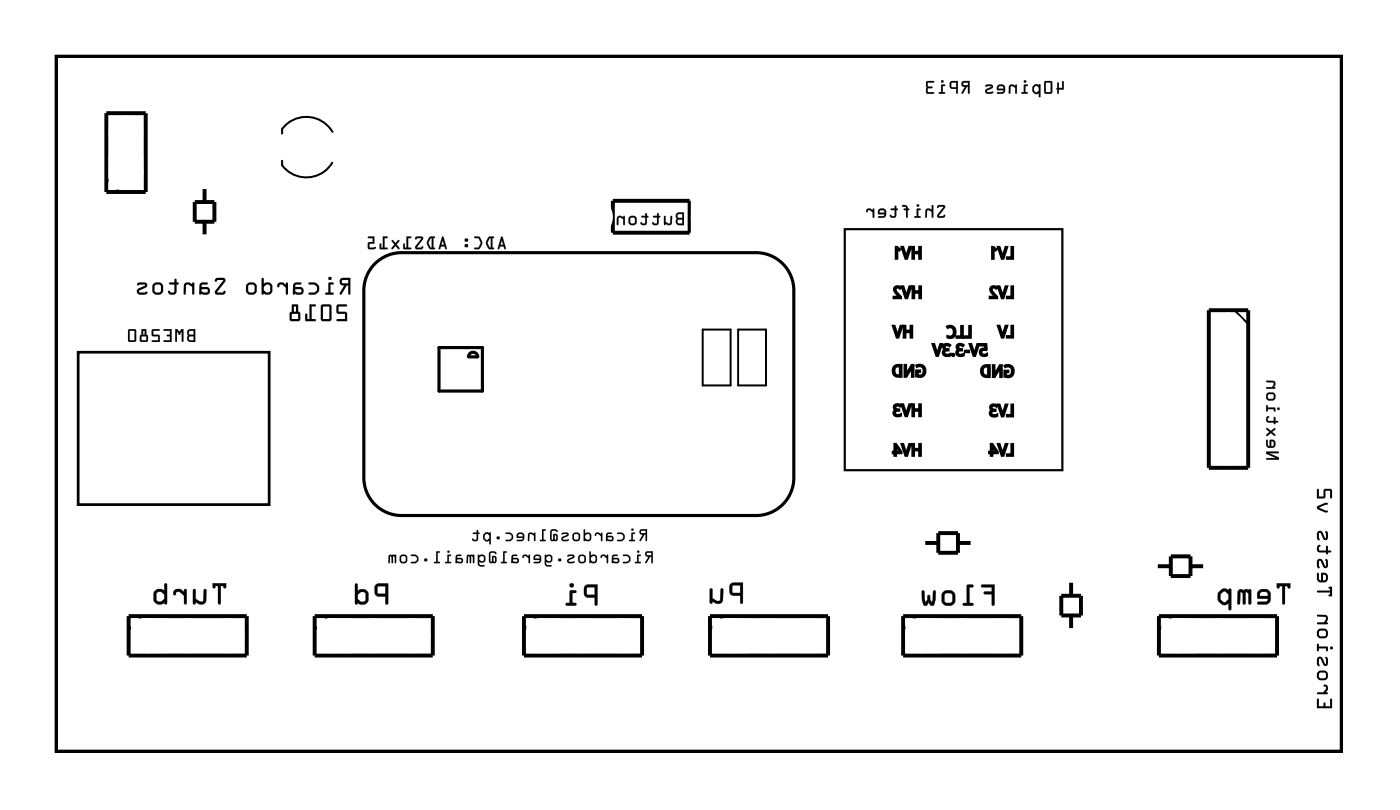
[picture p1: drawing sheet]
<svg xmlns="http://www.w3.org/2000/svg" width="90mm" height="52mm" viewBox="0 0 90 52" stroke-linecap="round" stroke-linejoin="round" font-family="sans-serif">
<path d="M3.6 3.6h82.9v44.8h-82.9zM24.2 17a2.44 2.44 0 0 1 1.8-.7h22.7a2.44 2.44 0 0 1 2.5 2.5v11.9a2.44 2.44 0 0 1-2.5 2.5h-22.7a2.44 2.44 0 0 1-2.5-2.5v-11.9a2.44 2.44 0 0 1 .7-1.8zM28.3 22.4h2.8v2.8h-2.8zM30.4 22.7a.3 .3 0 0 1 .4 .3h-.6z" fill="none" stroke="#000" stroke-width=".2"/>
<g fill="#000">
<path d="M22 18a.26 .26 0 0 0-.1 .3 .26 .26 0 0 0 .3 .1l-.3 .6h.1l.4-.6h.1v.5l.1 .1v-1.1zM22 18l.6-.1v1.1l-.1-.1v-.5h-.1l-.4 .6h-.1l.3-.6a.26 .26 0 0 1-.3-.1 .26 .26 0 0 1 .1-.3zM22.1 18.1l.4-.1v.3h-.4zM22.1 18.1v.2h.4v-.3zM21.2 18.2v.7h-.2v.1h.5v-.1h-.2v-.6h.2v-.1zM21.2 18.2h.3v.1h-.2v.6h.2v.1h-.5v-.1h.2zM21.2 18a.11 .11 0 0 0 .2 0 .11 .11 0 0 0-.2 0zM21.2 17.9a.11 .11 0 0 1 .2 0 .11 .11 0 0 1-.2 0zM19.9 18.2v.1l.4 .1 .1 .1 .1 .2-.2 .2h-.4v.1l.5-.1 .2-.1v-.4l-.3-.2zM19.9 18.2l.5 .1a.39 .39 0 0 1 0 .6l-.5 .1v-.1h.4l.1-.2v-.2l-.1-.2h-.4zM19 18.3l-.1 .7h.5a.25 .25 0 0 0 .2-.3 .25 .25 0 0 0-.2-.2h-.4v-.1l.1-.1h.3v-.1zM19 18.3l.4-.1v.1h-.3l-.1 .1v.1h.4a.25 .25 0 0 1 .2 .2 .25 .25 0 0 1-.2 .3h-.5zM19.1 18.7l.3-.1v.2l-.2 .1-.2-.1zM19.1 18.7l-.1 .1 .2 .1 .2-.1v-.2zM17.9 18.3v.2l.2-.2h.1l.2 .2v.5h.2v-.8h-.1l-.1 .2-.1-.2zM17.9 18.3l.4-.1 .1 .2 .1-.2h.1v.8h-.2v-.5l-.2-.2h-.1l-.2 .2zM16.9 17.9v1.1h.5l.2-.2-.1-.5-.2-.1-.3 .1v-.4zM16.9 17.9h.1v.4l.3-.1 .2 .1 .1 .5-.2 .2h-.5zM17 18.5l.2-.2 .2 .1v.4l-.2 .1-.2-.2zM17 18.5v.2l.2 .2 .2-.1v-.4l-.2-.1zM15.8 18.6a.4 .4 0 0 0 .8 0 .4 .4 0 0 0-.8 0zM15.8 18.6a.4 .4 0 0 1 .8 0 .4 .4 0 0 1-.8 0zM16 18.4l.3-.1 .1 .1-.1 .4-.2 .1-.1-.1zM16.1 18.4l-.1 .4 .1 .1 .2-.1 .1-.4-.1-.1zM13.9 18v.2l.1-.2 .4 .1-.5 .6v.2l.1 .1h.4l.1-.1v-.2l-.1 .2-.4-.1 .5-.6v-.2l-.1-.1zM13.9 18l.5-.1 .1 .1v.2l-.5 .6 .4 .1 .1-.2v.2l-.1 .1h-.4l-.1-.1v-.2l.5-.6-.4-.1-.1 .2zM12.9 18.3v.7h.4a.25 .25 0 0 0 .2-.3 .25 .25 0 0 0-.2-.2h-.3v-.1v-.1h.4v-.1zM12.9 18.3l.5-.1v.1h-.4v.1v.1h.3a.25 .25 0 0 1 .2 .2 .25 .25 0 0 1-.2 .3h-.4zM13 18.7l.4-.1v.2l-.3 .1-.1-.1zM13 18.7v.1l.1 .1 .3-.1v-.2zM11.9 18.3v.7h.1l.1-.7 .3 .2v.5h.1v-.8h-.1v.1l-.3-.1zM11.9 18.3l.2-.1 .3 .1v-.1h.1v.8h-.1v-.5l-.2-.2-.2 .1v.6h-.1zM10.9 18.2v.1h.4v.5l-.3 .1-.1-.2-.1 .1a.29 .29 0 0 0 .3 .2 .29 .29 0 0 0 .3-.2v-.5h.1l-.1-.1v-.2h-.1v.2zM10.9 18.2h.3l.1-.2h.1v.2l.1 .1h-.1v.5a.28 .28 0 0 1-.3 .2 .28 .28 0 0 1-.3-.2l.1-.1 .1 .2 .2-.1v-.5h-.3zM9.8 18.6a.4 .4 0 0 0 .7 0 .4 .4 0 0 0-.7 0zM9.8 18.6a.4 .4 0 0 1 .8 0 .4 .4 0 0 1-.8 0zM10 18.4l.3-.1 .1 .1-.1 .4-.2 .1-.1-.1zM10 18.4v.4l.1 .1 .2-.1 .1-.4-.1-.1zM8.8 18.3l.1 .1h.5l-.5 .3-.1 .2 .2 .1 .5-.1v-.1h-.5v-.1l.4-.2a.18 .18 0 0 0 .1-.2 .18 .18 0 0 0-.2-.1zM8.8 18.3l.5-.1 .2 .1-.1 .2-.4 .3v.1l.5-.1v.1l-.5 .1a.22 .22 0 0 1-.2-.2 .22 .22 0 0 1 .1-.2l.5-.2h-.5z"/>
<path d="M22 18a.26 .26 0 0 0-.1 .3 .26 .26 0 0 0 .3 .1l-.3 .6h.1l.4-.6h.1v.5l.1 .1v-1.1zM22.1 18.1l.4-.1v.3h-.4zM21.2 18.2v.7h-.2v.1h.5v-.1h-.2v-.6h.2v-.1zM21.2 18a.11 .11 0 0 0 .2 0 .11 .11 0 0 0-.2 0zM19.9 18.2v.1h.4l.1 .2v.2l-.1 .1-.4 .1v.1h.4a.4 .4 0 0 0 .3-.4 .4 .4 0 0 0-.3-.4zM19 18.3l-.1 .7h.5a.25 .25 0 0 0 .2-.3 .25 .25 0 0 0-.2-.2h-.4v-.1l.1-.1h.3v-.1zM19.1 18.7l.3-.1v.2l-.2 .1-.2-.1zM17.9 18.3v.2l.2-.2h.1l.2 .2v.5h.2v-.8h-.1l-.1 .2-.1-.2zM16.9 17.9v1.1h.5l.2-.2-.1-.5-.2-.1-.3 .1v-.4zM17 18.5l.2-.2 .2 .1v.4l-.2 .1-.2-.2zM15.8 18.6a.4 .4 0 0 0 .8 0 .4 .4 0 0 0-.8 0zM16.1 18.4l.2-.1 .1 .1-.1 .4-.2 .1-.1-.1zM13.9 18v.2l.1-.2 .4 .1-.5 .6v.2l.1 .1h.4l.1-.1v-.2l-.1 .2-.4-.1 .5-.6v-.2l-.1-.1zM12.9 18.3v.7h.4a.25 .25 0 0 0 .2-.3 .25 .25 0 0 0-.2-.2h-.3v-.1v-.1h.4v-.1zM13 18.7l.4-.1v.2l-.3 .1-.1-.1zM11.9 18.3v.7h.1l.1-.7 .3 .2v.5h.1v-.8h-.1v.1l-.3-.1zM10.9 18.2v.1h.3v.5l-.2 .1-.1-.2-.1 .1a.28 .28 0 0 0 .3 .2 .28 .28 0 0 0 .3-.2v-.5h.1l-.1-.1v-.2h-.1l-.1 .2zM9.8 18.6a.4 .4 0 0 0 .8 0 .4 .4 0 0 0-.8 0zM10 18.4l.3-.1 .1 .1-.1 .4-.2 .1-.1-.1zM8.8 18.3l.1 .1h.5l-.5 .2a.21 .21 0 0 0-.1 .2 .21 .21 0 0 0 .2 .2l.5-.1v-.1h-.5v-.1l.4-.2a.18 .18 0 0 0 .1-.2 .18 .18 0 0 0-.2-.1z"/>
<path d="M32.3 15.3l-.2 .7 .1 .1 .1-.2h.2l.1 .2-.2-.8zM32.4 15.5l.1 .3h-.2zM31.5 15.3a.49 .49 0 0 0 0 .7h.4h-.1v-.7h.1zM31.6 15.4l.1-.1v.7l-.2-.3zM30.6 15.3l.3 .1 .1 .3-.1 .3h-.3v.1a.38 .38 0 0 0 .5-.4l-.2-.4zM30 15.8v.1h.2v-.1zM30 15.4v.2h.2v-.2zM28.5 15.3l-.2 .7 .1 .1v-.2h.3l.1 .2-.2-.8zM28.6 15.5v.3h-.1zM27.7 15.3a.49 .49 0 0 0 0 .7h.4h-.1v-.7h.1zM27.8 15.4l.1-.1v.7l-.3-.3zM26.8 15.3v.1l.1-.1 .3 .1-.4 .6 .4 .1 .1-.2-.1 .1-.3-.1 .4-.6-.1-.1zM26.2 15.2v.8h-.1l-.1-.3v.3l.5 .1v-.1h-.2v-.7h.2zM25.3 15.5l.1 .3-.1 .3 .2-.3 .3 .3-.2-.3 .1-.3-.2 .2zM24.7 15.2v.8h-.1l-.1-.3v.3l.5 .1v-.1h-.2v-.7h.2zM23.7 15.3h.1h.2v.3h-.2l-.1 .4 .4 .1a.09 .09 0 0 0 .1 0 .1 .1 0 0 0 0-.2l-.4 .1v-.3h.3v-.5z"/>
<path d="M32.3 15.2l-.2 .8 .1 .1 .1-.2h.2l.1 .2-.2-.8zM32.3 15.3h.1l.2 .8-.1-.2h-.3v.2l-.1-.1zM32.4 15.5l.1 .3h-.2zM32.4 15.5l-.1 .3h.2zM31.5 15.3l-.2 .3 .1 .2 .1 .2 .3 .1 .1-.1h-.1v-.7h.1zM31.5 15.3h.4h-.1v.7h.1l-.1 .1-.3-.1-.1-.2v-.3zM31.6 15.4l.1-.1v.7l-.2-.3zM31.6 15.4l-.2 .3 .3 .3v-.7zM30.6 15.3v.1h.3l.1 .3-.1 .2-.3 .1 .3 .1 .2-.5-.2-.3zM30.6 15.3h.4l.1 .4a.36 .36 0 0 1-.5 .4v-.1h.3l.1-.3-.1-.3-.3-.1zM30 15.7v.2h.2v-.2zM30 15.8h.2v.1h-.2zM30 15.4v.2h.2v-.2zM30 15.4h.2v.2h-.2zM28.5 15.2l-.2 .8 .1 .1v-.2h.3l.1 .2-.2-.8zM28.5 15.3h.1l.2 .8-.1-.2h-.3v.2l-.1-.1zM28.6 15.5v.3h-.1zM28.6 15.5l-.1 .3h.2zM27.7 15.3l-.2 .3 .1 .2 .1 .2 .3 .1 .1-.1h-.1v-.7h.1zM27.7 15.3h.4h-.1v.7v.1l-.3-.1-.1-.2v-.3zM27.8 15.4l.1-.1v.7l-.3-.3zM27.8 15.4l-.2 .3 .3 .3v-.7zM26.8 15.3v.1h.1h.3l-.4 .6 .4 .1 .1-.2-.1 .1-.3-.1 .4-.6-.1-.1zM26.8 15.3l.4-.1 .1 .1-.4 .6 .3 .1 .1-.1-.1 .2-.4-.1 .4-.6-.3-.1-.1 .1zM26.2 15.2v.8h-.1v-.3h-.1v.3l.5 .1v-.1h-.2v-.7l.2 .1v-.1zM26.2 15.2l.3 .1h-.2v.7h.2v.1l-.5-.1v-.3l.1 .3h.1zM25.3 15.5l.1 .3-.1 .3 .2-.3 .3 .3-.2-.3 .2-.3-.3 .2zM25.3 15.5l.2 .2 .2-.2-.1 .3 .2 .2-.3-.2-.2 .2 .2-.2zM24.7 15.2v.8h-.1v-.3h-.1v.3l.5 .1v-.1h-.2v-.7l.2 .1v-.1zM24.7 15.2l.3 .1h-.2v.7h.2v.1l-.5-.1v-.3l.1 .3h.1zM23.7 15.3l.1 .1 .2-.1v.3h-.2l-.1 .4 .1 .1 .4-.1v-.1l-.4 .1v-.3h.4v-.5zM23.7 15.3l.4-.1v.5h-.3v.3l.4-.1v.1l-.4 .1-.1-.1 .1-.4h.2v-.3h-.2z"/>
<path d="M43.7 13.8l-.1 .6 .1 .1h.4v-.8zM43.7 14.2h.3v.2h-.3zM43.7 13.8h.3v.2h-.3zM42.8 13.9v.6l.1-.1a.23 .23 0 0 0 .3 .1 .23 .23 0 0 0 .1-.1v-.5l-.1 .5-.3-.1v-.4zM42.1 13.9l.1 .1h.2v.4h-.3a.21 .21 0 0 0 .2 .1 .21 .21 0 0 0 .2-.1v-.4h.1l-.1-.1v-.2l-.1 .1v.1zM41.4 13.9v.1h.2v.4h-.3a.21 .21 0 0 0 .2 .1 .21 .21 0 0 0 .2-.1v-.4h.1l-.1-.1v-.2l-.1 .1v.1zM40.5 14.2a.3 .3 0 0 0 .6 0 .3 .3 0 0 0-.6 0zM40.7 14l.3 .1-.1 .3-.2-.1zM39.8 14v.5h.1l.1-.5 .2 .1v.4h.1v-.6l-.1 .1-.2-.1z"/>
<path d="M43.7 13.7l-.1 .7 .1 .1h.4v-.8zM43.7 13.8l.4-.1v.8h-.3a.23 .23 0 0 1-.2-.2 .23 .23 0 0 1 .1-.2l-.1-.2zM43.7 14.2h.3v.2h-.3zM43.7 14.2v.2h.3v-.3zM43.7 13.8h.3v.2h-.3zM43.7 13.8v.2l.3 .1v-.3zM42.8 13.9v.6l.1-.1a.25 .25 0 0 0 .5 0l-.1-.5-.1 .5h-.1l-.2-.1v-.4zM42.8 13.9h.1v.4l.3 .1 .1-.5v.6h-.2l-.2-.1-.1 .1zM42.1 13.9l.1 .1h.2v.4h-.2l-.1-.1v.1a.22 .22 0 0 0 .2 .1 .22 .22 0 0 0 .2-.1v-.4h.1l-.1-.1v-.2l-.1 .1v.1zM42.1 13.9h.3v-.1h.1v.1l.1 .1h-.1v.4a.22 .22 0 0 1-.2 .1 .22 .22 0 0 1-.2-.1h.3v-.4h-.2zM41.4 13.9v.1h.2v.4h-.1l-.1-.1-.1 .1a.22 .22 0 0 0 .2 .1 .22 .22 0 0 0 .2-.1v-.4h.1l-.1-.1v-.2l-.1 .1v.1zM41.4 13.9h.2v-.1h.1v.1l.1 .1h-.1v.4a.22 .22 0 0 1-.2 .1 .22 .22 0 0 1-.2-.1h.3v-.4h-.2zM40.5 14.2a.31 .31 0 0 0 .6 0 .31 .31 0 0 0-.6 0zM40.5 14.2a.3 .3 0 0 1 .6 0 .3 .3 0 0 1-.6 0zM40.7 14.1h.2v.3h-.2zM40.7 14v.3l.2 .1 .1-.3zM39.8 14v.5h.1v-.4l.1-.1 .2 .1v.4h.1v-.6l-.1 .1-.2-.1zM39.8 14l.2-.1 .2 .1 .1-.1v.6h-.1v-.4l-.2-.1h-.1v.5h-.1z"/>
<path d="M58.9 15.9v.8h.1v-.4h.3v.4h.1v-.8h-.1v.3h-.3v-.3zM58.2 15.9l.2 .8h.1l.3-.8h-.1l-.2 .7-.2-.7zM57.8 15.9v.8h.1v-.7l.1 .1h.1z"/>
<path d="M58.8 15.8v.9h.2v-.4v.1h.3v-.1h-.1v.4h.3v-.9h-.3v.4h.1h-.3v-.4zM58.9 15.9v.1l.1-.1h-.1v.4h.5v-.4h-.1v.1l.1-.1h-.1v.8h.1v-.1l-.1 .1h.1v-.4h-.5v.4h.1v-.1l-.1 .1v-.8zM58.1 15.8l.3 .9h.2l.3-.9h-.3l-.2 .6h.1h-.1v.2h.1v-.2h-.1h.1l-.2-.6zM58.2 15.9v.1l.1-.1h-.1l.2 .7h.1l.2-.7v.1l.1-.1h-.1l-.3 .8h.1v-.1l-.1 .1h.1l-.3-.8zM57.7 15.8v.9h.3l-.1-.7-.1 .1 .2 .1 .2-.1-.3-.3zM57.8 15.8v.9h.1v-.1l-.1 .1h.1v-.8h-.1l.2 .2h.1h-.1h.1h-.2l.1-.1z"/>
<path d="M58.9 18.5v.7h.1v-.3h.3v.3h.1v-.7h-.1v.3h-.3v-.3zM58.2 18.5l.2 .7h.1l.3-.7h-.1l-.2 .6-.2-.6zM57.7 18.5v.3l.3 .3h-.4v.1h.5l-.2-.3a.2 .2 0 0 1-.1-.2 .2 .2 0 0 1 .1-.2l.2 .1v-.1h-.2z"/>
<path d="M58.8 18.4v.9h.2v-.4h.3h-.1v.4h.3v-.9h-.3v.4l.1-.1h-.3v.1v-.4zM58.9 18.5h.1h-.1v.4h.5v-.4h-.1h.1h-.1v.7h.1v-.1l-.1 .1h.1v-.4h-.5v.4h.1v-.1l-.1 .1v-.7zM58.1 18.4l.3 .9h.2l.3-.9h-.3l-.2 .5h.1h-.1v.2h.1v-.2h-.1h.1l-.2-.5zM58.2 18.5h.1h-.1l.2 .6h.1l.2-.6h.1l-.1-.1-.2 .8v-.1l-.1 .1h.1l-.3-.8zM57.7 18.5l-.1 .3 .3 .4 .1-.1h-.4v.2h.6v-.2l-.2-.2a.16 .16 0 0 1-.2-.1 .16 .16 0 0 1 .1-.2l.2 .1v-.1a.15 .15 0 0 0 0-.1 .15 .15 0 0 0-.1-.1zM57.8 18.5l-.1 .3 .4 .4v-.1h-.5v.1h.1l-.1-.1v.1h.5l-.2-.3v.1v-.1a.2 .2 0 0 1-.2-.2 .2 .2 0 0 1 .2-.2h.2l-.1 .1h.1v-.1h-.1z"/>
<path d="M60.5 13.3v.1l.1-.1h.3l-.4 .7h.4v-.2l-.1 .1h-.2l.4-.6-.1-.1zM59.7 13.5v.5h.1l.1-.5 .2 .2v.3h.1v-.8h-.1v.3l-.2-.1zM59.1 13.5v.4l-.1 .1h.4v-.1h-.2v-.4h.2zM59.1 13.2a.1 .1 0 0 0 .2 0 .1 .1 0 0 0-.2 0zM58.2 13.2v.1l.2 .1-.1 .1h.1l.1 .5h.1v-.5h.1l-.1-.1a.3 .3 0 0 0-.4-.2zM57.5 13.5h.2v.4h-.3a.21 .21 0 0 0 .2 .2 .21 .21 0 0 0 .2-.2v-.4h.1l-.1-.1v-.1h-.1v.1zM56.7 13.5v.3h.4l-.1 .1h-.3v.1h.4l.1-.2-.1-.3-.1-.1zM56.8 13.6h.2l.1 .1h-.4zM55.9 13.5v.2l.2-.2 .2 .2v.3h.1v-.5l-.1 .1-.1-.2z"/>
<path d="M60.5 13.3v.1l.1-.1h.3l-.5 .7h.5v-.2l-.1 .1h-.2l.4-.6-.1-.1zM60.5 13.3l.4-.1 .1 .1-.5 .6h.3h.1v.1h-.4l.4-.7h-.3l-.1 .1zM59.7 13.5v.5h.1v-.4l.1-.1 .2 .2v.3h.1v-.8h-.1v.3l-.2-.1zM59.7 13.5l.2-.1 .2 .1v-.3h.1v.8h-.1v-.3l-.2-.2-.1 .1v.4h-.1zM59.1 13.5v.4l-.1 .1h.4v-.1h-.2v-.4h.2zM59.2 13.5h.2h-.2v.4l.2 .1h-.4l.1-.1zM59.1 13.2a.1 .1 0 0 0 .2 0 .1 .1 0 0 0-.2 0zM59.1 13.2a.1 .1 0 0 1 .2 0 .1 .1 0 0 1-.2 0zM58.2 13.2v.1l.2 .1-.1 .1h.1l.1 .5 .1-.5h.1l-.1-.1a.24 .24 0 0 0-.4-.2zM58.2 13.2a.23 .23 0 0 1 .3 .2l.2 .1h-.2v.5v-.5h-.2l.2-.1h-.1l-.2-.1zM57.5 13.5h.2v.4h-.1l-.1-.1-.1 .1a.22 .22 0 0 0 .2 .2 .22 .22 0 0 0 .2-.2v-.4h.1l-.1-.1v-.1h-.1v.1zM57.5 13.5l.2-.1v-.1h.1v.1l.1 .1h-.1v.4a.22 .22 0 0 1-.2 .1 .22 .22 0 0 1-.2-.1h.3v-.4h-.2zM56.7 13.5l-.1 .3h.5l-.1 .1h-.3l-.1 .1h.5l.1-.2-.1-.3-.1-.1zM56.7 13.5l.3-.1 .1 .1 .1 .3-.1 .2h-.4v-.1h.3l.1-.1h-.4zM56.8 13.6h.2l.1 .1h-.4zM56.8 13.6l-.1 .1h.4l-.1-.2zM55.9 13.5v.2l.2-.2 .2 .2v.3h.1v-.5h-.1v.1l-.1-.2zM55.9 13.5l.3-.1 .1 .2 .1-.1v.5h-.1v-.3l-.2-.2-.2 .2z"/>
<path d="M65.3 15.9v.7h-.3v.1h.3v-.8zM64.4 15.9l.2 .8h.1l.3-.8h-.1l-.2 .7-.2-.7zM64 15.9v.8h.1v-.7l.1 .1h.1z"/>
<path d="M65.3 18.5v.6h-.3v.1h.3v-.7zM64.4 18.5l.2 .7h.1l.3-.7h-.1l-.2 .6-.2-.6zM63.9 18.5v.3l.3 .3h-.4v.1h.5l-.2-.3a.2 .2 0 0 1-.1-.2 .2 .2 0 0 1 .1-.2l.2 .1v-.1h-.2z"/>
<path d="M65.2 15.9v.7h.1v-.1h-.4v.2h.5v-.8zM65.3 15.9v.1v-.1v.8v-.1h-.3v.1v-.1v.1h.3v-.8zM64.3 15.9l.3 .8h.2l.3-.8h-.3l-.1 .5-.1 .2h.1v-.2h-.1h.1l-.2-.5zM64.4 15.9v.1l.1-.1h-.1l.2 .7h.1l.2-.7v.1l.1-.1h-.1l-.2 .8v-.1l-.1 .1h.1l-.3-.8zM63.9 15.9v.8h.3v-.7l-.2 .1 .2 .1 .2-.1-.3-.2zM64 15.8v.9h.1v-.1l-.1 .1h.1v-.8h-.1l.2 .2h.1h-.1h.1h-.1v-.1z"/>
<path d="M65.2 18.4v.7h.1h-.4v.2h.5v-.9zM65.3 18.5v.7v-.1h-.3v.1v-.1v.1h.3v-.7zM64.3 18.4l.3 .9h.2l.3-.9h-.3l-.1 .5-.1 .2h.1v-.2h-.1h.1l-.2-.5zM64.4 18.5h.1h-.1l.2 .6h.1l.2-.6h.1l-.1-.1-.2 .8v-.1l-.1 .1h.1l-.3-.8zM63.9 18.5l-.1 .3 .4 .4v-.1h-.4v.2h.6v-.2l-.2-.2a.16 .16 0 0 1-.2-.1 .16 .16 0 0 1 .1-.2l.2 .1v-.1a.15 .15 0 0 0 0-.1 .15 .15 0 0 0-.1-.1zM64 18.5l-.1 .3 .4 .4v-.1h-.5v.1h.1l-.1-.1v.1h.5l-.2-.3v.1v-.1a.2 .2 0 0 1-.2-.2 .2 .2 0 0 1 .2-.2h.2l-.1 .1h.1v-.1h-.1z"/>
<path d="M68.2 5.3l-.1 .4 .1 .3 .1-.2h.3v-.5h-.1v.4h-.2v-.4zM67.4 5.3v.7h.4l.1-.7zM67.5 5.3h.3v.6h-.3zM66.7 5.5l-.1 .1a.32 .32 0 0 0 .2 .5l.2-.1v.2h.1v-.7l-.3-.1zM66.7 5.6l.2-.1 .1 .2v.1l-.1 .2-.2-.1zM66.1 5.5l-.1 .4-.1 .1h.4l-.2-.1v-.3l.2-.1zM66 5.3a.1 .1 0 0 0 .2 0 .1 .1 0 0 0-.2 0zM65.1 5.5v.5h.1v-.4l.3 .1v.3h.1v-.5h-.1l-.2-.1zM64.4 5.5l-.1 .3 .4 .1h-.4v.1h.4l.1-.1v-.4l-.2-.1zM64.4 5.6h.3v.1h-.3zM63.6 5.5v.1h.4l-.4 .1a.16 .16 0 0 0 0 .2 .16 .16 0 0 0 .1 .1h.4l-.1-.1h-.3l.3-.2a.14 .14 0 0 0 .1-.1 .14 .14 0 0 0-.2-.2zM62.1 5.3a.19 .19 0 0 0-.1 .2 .19 .19 0 0 0 .2 .1l-.2 .4h.1l.3-.4v.4h.1v-.8zM62.1 5.3h.3v.2h-.2zM61.3 5.3v.3l.1 .1h.3v.3h.1v-.8zM61.4 5.3h.3v.3h-.3zM60.7 5.5v.4l-.1 .1h.3h.1l-.2-.1v-.3l.2-.1zM60.7 5.3a.1 .1 0 0 0 .2 0 .1 .1 0 0 0-.2 0zM59.8 5.3l-.1 .7h.5v-.1h-.4l.1-.2 .3-.1h-.3l-.1-.3h.4h.1z"/>
<path d="M68.2 5.3l-.1 .4 .1 .4 .1-.3h.3v-.5h-.1v.4h-.2v-.4zM68.2 5.3h.1v.4h.2v-.4h.1v.5h-.3l-.1 .2-.1-.3zM67.4 5.2v.8h.4l.1-.1v-.6l-.1-.1zM67.4 5.3h.5l-.1 .7h-.4zM67.5 5.3h.3v.6h-.3zM67.5 5.3v.6h.3v-.6zM66.6 5.5v.4l.2 .2 .2-.1v.2l.1 .1v-.8l-.1-.1v.1l-.2-.1zM66.7 5.5h.4v.8l-.1-.3-.2 .1-.2-.2v-.3zM66.7 5.6l.2-.1 .1 .2v.1l-.1 .2-.2-.1zM66.7 5.6v.3l.2 .1 .1-.2v-.1l-.1-.2zM66.1 5.5l-.1 .4-.1 .1h.4l-.2-.1v-.3l.2-.1zM66.1 5.5h.2h-.2v.4l.2 .1h-.4l.1-.1zM66 5.3a.1 .1 0 0 0 .2 0 .1 .1 0 0 0-.2 0zM66 5.3a.1 .1 0 0 1 .2 0 .1 .1 0 0 1-.2 0zM65.1 5.5v.5h.1v-.4h.1l.2 .1v.3h.1v-.5h-.1l-.2-.1zM65.1 5.5l.2-.1 .2 .1h.1v.5h-.1v-.3l-.2-.2-.1 .1v.4h-.1zM64.4 5.5l-.1 .3h.4v.1h-.4v.1h.4l.1-.1v-.4l-.2-.1zM64.4 5.5l.2-.1 .2 .1v.4l-.1 .1h-.4v-.1h.4l-.4-.1zM64.4 5.6h.3v.1h-.3zM64.4 5.6v.1h.3v-.1zM63.6 5.5v.1h.3l-.3 .1a.17 .17 0 0 0-.1 .2 .17 .17 0 0 0 .2 .2l.4-.1-.1-.1h-.3l.3-.2 .1-.2-.2-.1zM63.6 5.5l.3-.1a.14 .14 0 0 1 .2 .2 .13 .13 0 0 1-.1 .1l-.3 .2h.3v.1h-.4v-.2l.4-.2h-.4zM62.1 5.3a.2 .2 0 0 0-.1 .2 .2 .2 0 0 0 .2 .1l-.2 .4h.1l.3-.4v.4h.1l.1-.8zM62.1 5.3l.4-.1v.8l-.1-.4-.3 .4h-.1l.3-.4a.19 .19 0 0 1-.3-.1 .19 .19 0 0 1 .1-.2zM62.1 5.3h.3v.2h-.2zM62.1 5.3l.1 .2h.2v-.2zM61.3 5.3v.3l.1 .1h.3v.3h.1v-.8zM61.3 5.3l.5-.1v.8l-.1-.3h-.3l-.1-.1zM61.4 5.3h.3v.3h-.3zM61.4 5.3v.3h.3v-.3zM60.7 5.5v.4l-.2 .1h.4h.1l-.2-.1v-.3l.2-.1zM60.7 5.5h.3h-.2v.4l.2 .1h-.1h-.3l.1-.1zM60.7 5.3a.1 .1 0 0 0 .2 0 .1 .1 0 0 0-.2 0zM60.7 5.3a.1 .1 0 0 1 .2 0 .1 .1 0 0 1-.2 0zM59.8 5.2l-.1 .8h.5v-.1h-.4l.1-.2 .3-.1h-.3l-.1-.3h.4h.1zM59.8 5.3h.5h-.5l.1 .3h.3l-.3 .1-.1 .2h.4v.1h-.5z"/>
<path d="M3.6 3.6v44.8h82.9v-44.8zM3.6 3.6h82.9v44.8h-82.9z"/>
<path d="M12.1 21.3v.6l.1 .1h.4v-.8zM12.2 21.7h.3v.2h-.3zM12.2 21.4l.3-.1v.3l-.3-.1zM11.3 21.2v.8h.1v-.6l.2 .2 .1-.2v.6h.1v-.8h-.1l-.1 .2-.2-.2zM10.6 21.2v.1h.4v.3h-.2l.2 .1v.2h-.4l-.1 .1h.6v-.8zM9.8 21.2v.4l.4 .1v.2h-.4v.1h.5v-.4h-.4v-.3h.4v-.1zM9.1 21.2l-.1 .8h.5v-.3l-.1-.1v-.4zM9.1 21.7h.3v.2h-.3zM9.2 21.3h.1v.3h-.1zM8.3 21.2v.8h.4l.1-.7zM8.4 21.3h.3v.6h-.3z"/>
<path d="M12.1 21.3v.6l.1 .1h.4v-.8zM12.1 21.3l.5-.1v.8h-.3a.23 .23 0 0 1-.2-.1 .23 .23 0 0 1 0-.3v-.1zM12.2 21.7h.3v.2h-.3zM12.2 21.7v.2h.3v-.2zM12.2 21.4l.3-.1v.3l-.3-.1zM12.2 21.4v.1l.3 .1v-.3zM11.3 21.2v.8h.1v-.6l.2 .2 .1-.2v.6h.1v-.8h-.1l-.1 .2-.2-.2zM11.3 21.2h.1l.2 .2 .1-.2h.1v.8h-.1v-.7l-.1 .3-.2-.3v.7h-.1zM10.6 21.2v.1h.4v.3h-.3l.3 .1v.2h-.4l-.1 .1h.6v-.8zM10.6 21.2h.5v.8h-.5l.4-.1v-.2l-.2-.1h.2v-.3h-.4zM9.8 21.2v.4l.4 .1v.2h-.4v.1h.5v-.4h-.4v-.3h.4v-.1zM9.8 21.3h.5h-.4v.3h.4v.4h-.5l.4-.1v-.2l-.4-.1zM9.1 21.2l-.1 .8h.5l.1-.3-.2-.1v-.4zM9.1 21.2h.3v.4l.1 .1v.3h-.5zM9.1 21.7h.3v.2h-.3zM9.1 21.7v.2h.3v-.2zM9.2 21.3h.1v.3h-.1zM9.2 21.3v.3h.1v-.3zM8.3 21.2v.8h.4l.1-.1v-.6l-.1-.1zM8.3 21.3h.5l-.1 .7h-.4zM8.4 21.3h.3v.6h-.3zM8.4 21.3v.6h.3v-.6z"/>
<path d="M13.7 37.6l.1 .3h.1v-.1h.2v1.1l.1 .1v-1.2h.2v.1h.1l.1-.3zM12.5 38v.9h.1v-.1a.38 .38 0 0 0 .4 .2 .38 .38 0 0 0 .3-.3v-.7h-.2v.7l-.1 .1-.4-.2v-.6zM11.3 38l-.1 .2a.11 .11 0 0 0 .1 .2 .11 .11 0 0 0 .1-.2l.2-.1 .3 .3v.5h.1v-.9h-.1v.2l-.3-.2zM10 38.1l-.1 .2 .1 .5 .1 .1 .3 .1 .2-.2 .1 .2 .1-.1v-1.3l-.2 .1v.4l-.4-.1zM10.1 38.2l.3-.1 .2 .2v.3l-.2 .2-.3-.1z"/>
<path d="M13.7 37.6v.2a.1 .1 0 0 0 .1 .1 .1 .1 0 0 0 .1-.1h.2v1.1a.1 .1 0 0 0 .1 .1 .1 .1 0 0 0 0-.1v-1.1h.2a.11 .11 0 0 0 0 .1 .11 .11 0 0 0 .2 0v-.3zM13.7 37.6h.9l-.1 .3-.1-.1h-.2v1.1h-.1v-1.1h-.2l-.1 .1zM12.5 38l-.1 .9a.11 .11 0 0 0 .2 .1 .1 .1 0 0 0 0-.2 .39 .39 0 0 0 .7-.1v-.6a.09 .09 0 0 0-.1-.1 .09 .09 0 0 0-.1 .1v.6l-.2 .1-.3-.2v-.6zM12.5 38h.1v.6l.4 .2 .1-.1 .1-.7h.1v.7a.32 .32 0 0 1-.5 .2l-.2-.1v.1h-.1zM11.2 38v.2a.11 .11 0 0 0 .1 .2 .11 .11 0 0 0 .1-.2l.2-.1 .3 .3v.5a.1 .1 0 0 0 .1 .1 .1 .1 0 0 0 .1-.1v-.8a.1 .1 0 0 0-.1-.1 .1 .1 0 0 0-.1 .1v.1l-.3-.2zM11.3 38.1l.4-.1 .2 .2v-.2h.1v.9h-.1v-.5l-.3-.3h-.2l-.2 .3zM10 38.1l-.1 .2v.5l.3 .2 .4-.2a.11 .11 0 0 0 .1 .2 .1 .1 0 0 0 .1-.1v-1.2a.1 .1 0 0 0-.1-.1 .1 .1 0 0 0-.1 .1v.4l-.2-.1zM10 38.1l.4-.1 .2 .1v-.4l.1-.1v1.3h-.1v-.1l-.2 .2-.4-.1-.1-.2zM10.2 38.2h.2l.2 .1v.3l-.2 .2-.3-.1zM10.1 38.2v.5l.1 .1h.2l.2-.2v-.3l-.2-.2z"/>
<path d="M21.7 19.7v.4l.1 .1h.5v.4h-.5l-.1 .1h.7v-.6h-.6v-.3h.5l.1-.1zM21.7 19.7h.7l-.1 .1h-.5v.3h.6v.6h-.7l.1-.1h.5v-.4h-.5l-.1-.1zM20.7 19.7v.9l.1 .1h.5l.1-.1v-.9l-.2-.1zM20.7 19.7l.5-.1 .2 .1v.9l-.1 .1h-.5l-.1-.1zM20.8 19.8h.4v.8h-.4zM20.8 19.8v.8h.4v-.8zM20 19.6v1h-.2v-.3l-.1-.1v.5h.6v-.1h-.2v-.8h.2l.1-.1zM20 19.6l.4 .1-.1 .1h-.2v.8h.2v.1h-.6v-.5l.1 .1v.3h.2zM18.8 19.6v.5l-.1 .1v.4l.1 .1h.5l.1-.1v-.4l-.2-.1v-.4zM18.8 19.6l.4 .1v.4l.2 .1v.4l-.1 .1h-.5l-.1-.1v-.4l.1-.1zM18.8 20.2h.4v.4h-.4zM18.8 20.2v.4h.4v-.4zM19 19.8h.1v.3h-.1zM19 19.8v.3h.1v-.3z"/>
<path d="M21.7 19.7v.4l.1 .1h.5v.4h-.5l-.1 .1h.7v-.6h-.6v-.3h.5l.1-.1zM20.7 19.7v.9l.1 .1h.5l.1-.1v-.9l-.2-.1zM20.8 19.8h.4v.8h-.4zM20 19.6v1h-.2v-.3l-.1-.1v.5h.6v-.1h-.2v-.8h.2l.1-.1zM18.8 19.6v.5l-.1 .1v.4l.1 .1h.5l.1-.1v-.4l-.2-.1v-.4zM18.8 20.2h.4v.4h-.4zM19 19.8h.1v.3h-.1z"/>
<path d="M24.2 37.7v.2v.4l.1 .1 .6 .1v.4l.1 .1v-1.4zM24.4 37.8h.5v.5l-.5-.1zM22.9 37.6v1.3l.1 .1 .1-.1 .2 .1 .3-.1 .1-.1v-.6l-.3-.2-.3 .1v-.4zM23.1 38.3l.2-.1h.2l.1 .5-.3 .1-.2-.2z"/>
<path d="M24.2 37.7v.2v.4l.1 .1 .6 .1v.4a.1 .1 0 0 0 0 .1 .1 .1 0 0 0 .1-.1v-1.3h-.6zM24.3 37.7l.7-.1v1.4l-.1-.1v-.5h-.6l-.1-.1zM24.4 37.8h.5v.5l-.5-.1zM24.4 37.8v.5h.5v-.5zM22.9 37.6v1.3a.1 .1 0 0 0 .1 .1 .1 .1 0 0 0 .1-.1l.2 .1 .4-.1 .1-.2v-.5l-.4-.2-.3 .1v-.4zM22.9 37.6l.2 .1v.4l.3-.1 .3 .2v.6l-.2 .1-.2 .1-.2-.2-.1 .2-.1-.1zM23.1 38.3l.2-.1h.3v.5l-.3 .1-.2-.2zM23.1 38.3v.4l.2 .1 .3-.1-.1-.5h-.2z"/>
<path d="M37.7 37.8v.1v.5l.1 .1h.6v.5h.1v-1.3zM37.9 37.9h.5v.4h-.5zM36.8 38.1l-.1 .8h-.2v.1h.6l.1-.1h-.3v-.7h.2l.1-.1zM36.7 37.7a.15 .15 0 0 0 .3 0 .15 .15 0 0 0-.3 0z"/>
<path d="M37.7 37.7v.2v.5l.1 .1h.6v.4a.1 .1 0 0 0 .1 .1 .1 .1 0 0 0 0-.1v-1.2h-.6zM37.8 37.8l.7-.1v1.3h-.1v-.5h-.6l-.1-.1zM37.9 37.9h.5v.4h-.5zM37.9 37.9v.4l.5 .1v-.6zM36.8 38.1l-.1 .8h-.1a.1 .1 0 0 0-.1 .1 .1 .1 0 0 0 .1 0h.5a.1 .1 0 0 0 .1 0 .1 .1 0 0 0-.1-.1h-.2v-.7h.2a.1 .1 0 0 0 .1-.1 .1 .1 0 0 0-.1-.1zM36.8 38.1h.4l-.1 .1h-.2v.7h.3l-.1 .1h-.6v-.1h.3zM36.7 37.7a.15 .15 0 0 0 .3 0 .15 .15 0 0 0-.3 0zM36.7 37.7a.15 .15 0 0 1 .3 0 .15 .15 0 0 1-.3 0z"/>
<path d="M41.3 34.2a.18 .18 0 0 0 0 .2 .18 .18 0 0 0 .2 .1l-.3 .4h.1l.3-.4v.3l.1 .1v-.8zM41.3 34.2l.4-.1v.8l-.1-.1v-.3l-.3 .4h-.1l.3-.4a.18 .18 0 0 1-.2-.1 .18 .18 0 0 1 0-.2zM41.4 34.2h.2v.2h-.2zM41.4 34.2v.2h.2v-.2zM40.7 34.3v.5l-.1 .1h.3l.1-.1h-.2v-.4h.2zM40.7 34.3l.3 .1h-.2v.4h.2l-.1 .1h-.3l.1-.1zM40.7 34.1a.1 .1 0 0 0 .2 0 .1 .1 0 0 0-.2 0zM40.7 34.1a.1 .1 0 0 1 .2 0 .1 .1 0 0 1-.2 0zM39.8 34.3v.1h.3l.1 .3-.4 .2h.4l.1-.2v-.2l-.2-.2zM39.8 34.3l.4 .1a.28 .28 0 0 1 0 .5h-.4l.4-.2v-.2l-.4-.1zM39.1 34.4v.5h.3a.18 .18 0 0 0 .2-.2 .18 .18 0 0 0-.2-.2h-.2l.3-.1v-.1zM39.1 34.4l.4-.1v.1h-.3v.1h.2a.18 .18 0 0 1 .2 .2 .18 .18 0 0 1-.2 .2h-.3zM39.2 34.6h.3v.2h-.2zM39.2 34.7l.1 .1h.2v-.2zM38.4 34.4v.1l.2-.1 .2 .2v.3v-.6v.1l-.2-.1zM38.4 34.4l.2-.1 .2 .1v-.1v.6v-.3l-.2-.2-.2 .1zM37.7 34.1l-.1 .8h.4l.1-.1v-.4l-.1-.1-.3 .1v-.3zM37.7 34.1v.3l.3-.1 .1 .1v.4l-.1 .1h-.4zM37.8 34.5l.2-.1v.3l-.1 .1-.1-.1zM37.8 34.5v.2l.1 .1 .1-.1v-.2l-.1-.1zM36.9 34.6a.28 .28 0 0 0 .5 0 .28 .28 0 0 0-.5 0zM36.9 34.6a.29 .29 0 0 1 .5 0 .29 .29 0 0 1-.5 0zM37.1 34.4l.2 .1v.3l-.3-.1zM37.1 34.5l-.1 .2 .3 .1v-.3zM36.2 34.4l.1 .1h.3l-.4 .2 .1 .2 .4-.1h-.4l.3-.2a.13 .13 0 0 0 .1-.2 .13 .13 0 0 0-.1-.1zM36.2 34.4l.4-.1 .1 .1-.1 .1-.3 .2h.4v.1l-.3 .1a.15 .15 0 0 1-.2-.1 .15 .15 0 0 1 .1-.2l.3-.2-.3 .1zM35.5 34.2v.5l.1 .2h.3l.1-.2-.1-.2-.2-.1v.4h-.1v-.5h.4a.26 .26 0 0 0-.5-.1zM35.5 34.2l.3-.1 .2 .1v.1l-.2-.1-.2 .1v.5l.1-.4 .3 .1v.3l-.1 .1h-.3l-.1-.1zM35.8 34.5h.1v.3zM35.8 34.5l.1 .3v-.3zM35 34.1v.7l-.2 .1h.4v-.1h-.1v-.6l.1-.1zM35 34.1h.2l-.1 .1v.6h.1v.1h-.4l.2-.1zM34.1 34.4v.5l.1-.5 .2 .1v.4h.1v-.6l-.1 .1-.1-.1zM34.1 34.4l.2-.1 .1 .1 .1-.1v.6h-.1v-.4l-.1-.1-.1 .1-.1 .4zM33.4 34.4l-.1 .3h.4v.1h-.3l-.1 .1h.4l.1-.2v-.3l-.2-.1zM33.4 34.4l.2-.1 .2 .1v.3l-.1 .2h-.4l.1-.1 .3-.1h-.4zM33.5 34.4h.2v.2h-.3zM33.5 34.5l-.1 .1h.3v-.2zM32.6 34.3v.1h.3l.1 .3-.4 .2h.4l.1-.2v-.2l-.2-.2zM32.6 34.3l.4 .1a.28 .28 0 0 1 0 .5h-.4l.4-.2v-.2l-.4-.1zM32 34.6v.1h.2v-.1zM32 34.6h.2v.1h-.2zM31.2 34.4v.3l.1 .2 .3-.1v.3l.1-.8h-.3zM31.2 34.4l.2-.1h.3l-.1 .8v-.3l-.3 .1-.1-.1zM31.3 34.5l.1-.1 .2 .1v.2l-.2 .1-.1-.1zM31.3 34.5v.2l.1 .1 .2-.1v-.2l-.2-.1zM30.5 34.3v.1h.2v.3l-.3 .1a.21 .21 0 0 0 .3 .1 .21 .21 0 0 0 .1-.2v-.3h.1l-.1-.1v-.1h-.1v.1zM30.5 34.3h.2v-.1h.1v.1l.1 .1h-.1v.3a.2 .2 0 0 1-.2 .2 .2 .2 0 0 1-.2-.2h.3v-.3h-.2z"/>
<path d="M41.3 34.2a.18 .18 0 0 0 0 .2 .18 .18 0 0 0 .2 .1l-.3 .4h.1l.3-.4v.3l.1 .1v-.8zM41.4 34.2h.2v.2h-.2zM40.7 34.3v.5l-.1 .1h.3l.1-.1h-.2v-.4h.2zM40.7 34.1a.1 .1 0 0 0 .2 0 .1 .1 0 0 0-.2 0zM39.8 34.3v.1h.3l.1 .1-.1 .3h-.3l.3 .1a.29 .29 0 0 0 .2-.3 .29 .29 0 0 0-.2-.3zM39.1 34.4v.5h.3a.18 .18 0 0 0 .2-.2 .18 .18 0 0 0-.2-.2h-.2l.3-.1v-.1zM39.2 34.6h.3v.2h-.2zM38.4 34.4v.1l.2-.1 .2 .2v.3v-.6v.1l-.2-.1zM37.7 34.1l-.1 .8h.4l.1-.1v-.4l-.1-.1-.3 .1v-.3zM37.8 34.5l.2-.1v.3l-.1 .1-.1-.1zM36.9 34.6a.28 .28 0 0 0 .5 0 .28 .28 0 0 0-.5 0zM37.1 34.5h.2v.3l-.3-.1zM36.2 34.4l.1 .1 .3-.1-.3 .2a.15 .15 0 0 0-.1 .2 .15 .15 0 0 0 .2 .1l.3-.1h-.4l.3-.2a.13 .13 0 0 0 .1-.2 .13 .13 0 0 0-.1-.1zM35.5 34.2v.5l.1 .2h.3l.1-.2-.1-.2-.2-.1v.4h-.1v-.5h.4a.26 .26 0 0 0-.5-.1zM35.8 34.5h.1v.3zM35 34.1v.7l-.2 .1h.4v-.1h-.1v-.6l.1-.1zM34.1 34.4v.5l.1-.5 .2 .1v.4h.1v-.6l-.1 .1-.1-.1zM33.4 34.4l-.1 .3h.4l-.3 .1-.1 .1h.4l.1-.2v-.3l-.2-.1zM33.5 34.5l.2-.1v.2h-.3zM32.6 34.3v.1h.3l.1 .1-.1 .3h-.3l.3 .1a.29 .29 0 0 0 .2-.3 .29 .29 0 0 0-.2-.3zM32 34.6v.1h.2v-.1zM31.2 34.4v.1a.31 .31 0 0 0 .2 .4l.2-.1v.3h.1v-.8h-.3zM31.3 34.5l.1-.1 .2 .1v.2l-.2 .1-.1-.1zM30.5 34.3v.1h.2v.3h-.3a.2 .2 0 0 0 .2 .2 .2 .2 0 0 0 .2-.2v-.3h.1l-.1-.1v-.1h-.1v.1z"/>
<path d="M41.7 35.6a.18 .18 0 0 0-.1 .2 .18 .18 0 0 0 .2 .1l-.2 .4h.1l.3-.4v.4h.1v-.8zM41.7 35.6l.4-.1v.8h-.1v-.4l-.3 .4h-.1l.2-.4a.18 .18 0 0 1-.2-.1 .18 .18 0 0 1 .1-.2zM41.7 35.6h.3v.2h-.3zM41.7 35.6v.2h.3v-.2zM41.1 35.8v.4l-.1 .1h.3v-.1h-.1v-.4h.1zM41.1 35.8h.2h-.1v.4h.1v.1h-.4l.2-.1zM41.1 35.6a.08 .08 0 0 0 .1 0 .08 .08 0 0 0-.1 0zM41.1 35.6a.08 .08 0 0 1 .1 0 .08 .08 0 0 1-.1 0zM40.2 35.8l.3 .1 .1 .2-.4 .2h.3l.2-.1v-.3l-.2-.2zM40.2 35.8h.4a.28 .28 0 0 1-.1 .5h-.3l.4-.2v-.2l-.4-.1zM39.5 35.8v.5h.3a.18 .18 0 0 0 .2-.2 .18 .18 0 0 0-.2-.1l-.2-.1 .2-.1v-.1zM39.5 35.8l.3-.1v.1h-.2v.2h.2a.18 .18 0 0 1 .2 .1 .18 .18 0 0 1-.2 .2h-.3zM39.6 36.1h.2l.1 .1h-.2zM39.6 36.1l.1 .1h.1v-.1zM38.8 35.8v.2l.2-.2 .1 .2v.3h.1v-.5l-.1 .1-.1-.2zM38.8 35.8l.2-.1 .1 .2 .1-.1v.5h-.1v-.3l-.1-.2-.2 .2zM38 35.5v.8h.4l.1-.1v-.4l-.2-.1-.2 .1v-.2zM38 35.5l.1 .1v.2l.2-.1 .2 .1v.4l-.1 .1h-.4zM38.1 35.9h.3v.3h-.1l-.2-.1zM38.1 35.9v.2l.1 .1h.2v-.3l-.2-.1zM37.2 36a.3 .3 0 0 0 .6 0 .3 .3 0 0 0-.6 0zM37.2 36a.3 .3 0 0 1 .6 0 .3 .3 0 0 1-.6 0zM37.4 35.9h.3l-.1 .3h-.2zM37.4 35.9v.3h.2l.1-.3zM36.6 35.8v.1h.4l-.4 .2 .1 .2h.4l-.1-.1h-.3l.3-.2a.13 .13 0 0 0 .1-.2 .13 .13 0 0 0-.2-.1zM36.6 35.8l.3-.1 .2 .1-.1 .2-.3 .2h.3h.1l-.4 .1a.15 .15 0 0 1-.1-.1 .15 .15 0 0 1 .1-.2l.3-.1h-.4zM36 36v.2h.2v-.2zM36 36h.2v.2h-.2zM35.2 35.8v.6l.1 .1h.3v-.1h-.3l-.1-.2 .2 .1 .2-.1v-.3l-.1-.1zM35.2 35.8h.3l.1 .1v.3l-.2 .1-.2-.1 .1 .2h.3v.1h-.3l-.1-.1zM35.3 35.9h.2v.2l-.2 .1-.1-.1zM35.3 35.9l-.1 .2 .1 .1 .2-.1v-.2zM34.5 35.8l-.1 .3h.4l-.1 .1h-.3v.1h.4l.1-.2v-.3l-.2-.1zM34.5 35.8l.2-.1 .2 .1v.3l-.1 .2h-.4v-.1l.4-.1h-.4zM34.5 35.9l.3-.1v.2h-.3zM34.5 35.9v.1h.3v-.1zM33.7 35.8v.2l.2-.2 .2 .2v.3h.1v-.5l-.1 .1-.1-.2zM33.7 35.8l.3-.1 .1 .2 .1-.1v.5h-.1v-.3l-.2-.2-.2 .2zM33 35.8v.5h.3a.18 .18 0 0 0 .2-.2 .18 .18 0 0 0-.2-.1l-.2-.1 .2-.1v-.1zM33 35.8l.3-.1 .1 .1h-.3v.2h.2a.18 .18 0 0 1 .2 .1 .18 .18 0 0 1-.2 .2h-.3zM33.1 36.1h.2l.1 .1h-.2zM33.1 36.1l.1 .1h.2l-.1-.1zM32.5 35.5v.7l-.2 .1h.4v-.1h-.1v-.6h.1zM32.5 35.5l.2 .1h-.1v.6h.1v.1h-.4l.2-.1zM31.6 35.6l-.1 .6 .1 .1h.3l.1-.1v-.3l-.2-.1-.1 .4-.1-.5h.4a.26 .26 0 0 0-.4-.1zM31.6 35.6l.3-.1 .1 .1v.1l-.1-.1-.3 .1 .1 .5v-.4l.3 .1v.3l-.1 .1h-.3l-.1-.1zM31.8 35.9l.1 .1v.2zM31.8 35.9l.1 .3v-.2zM30.8 35.8v.6l.2 .1h.2v-.1h-.3v-.2l.2 .1 .2-.1v-.3l-.1-.1zM30.8 35.8h.4l.1 .1v.3l-.2 .1-.2-.1v.2h.3v.1h-.2l-.2-.1zM30.9 35.9h.3v.2l-.2 .1-.1-.1zM30.9 35.9v.2l.1 .1 .2-.1v-.2zM30.1 35.8v.5h.1v-.5l.1 .1v.4h.1v-.5l.1 .1v.4h.1v-.5zM30.1 35.8h.5v.5h-.1v-.4l-.1-.1v.5h-.1l-.1-.5v.5h-.1zM29.4 35.8v.5h.3a.18 .18 0 0 0 .2-.2 .18 .18 0 0 0-.2-.1l-.2-.1 .2-.1v-.1zM29.4 35.8l.3-.1 .1 .1h-.3v.2h.2a.18 .18 0 0 1 .2 .1 .18 .18 0 0 1-.2 .2h-.3zM29.5 36.1h.2l.1 .1h-.2zM29.5 36.1l.1 .1h.2l-.1-.1zM28.9 35.8v.4l-.2 .1h.4v-.1h-.1v-.4h.1zM28.9 35.8h.2h-.1v.4h.1v.1h-.4l.2-.1zM28.9 35.6a.08 .08 0 0 0 .1 0 .08 .08 0 0 0-.1 0zM28.8 35.6a.1 .1 0 0 1 .2 0 .1 .1 0 0 1-.2 0zM28.2 35.5l-.1 .7-.1 .1h.4v-.1h-.2v-.6h.2zM28.1 35.5l.3 .1h-.2v.6h.2v.1h-.4l.1-.1zM27.4 36v.2h.2v-.2zM27.4 36h.2v.2h-.2zM26.5 35.8l.3 .1 .1 .2-.4 .2h.4l.1-.1v-.3l-.2-.2zM26.5 35.8h.4a.28 .28 0 0 1 0 .5h-.4l.4-.2v-.2l-.4-.1zM25.7 36a.3 .3 0 0 0 .6 0 .3 .3 0 0 0-.6 0zM25.7 36a.3 .3 0 0 1 .6 0 .3 .3 0 0 1-.6 0zM25.9 35.9h.3l-.1 .3h-.2zM25.9 35.9v.3h.2l.1-.3zM25.1 35.8v.5h.1v-.5l.1 .1v.4h.1v-.5l.1 .1v.4v-.5zM25.1 35.8h.4v.5v-.4l-.1-.1-.1 .5-.1-.5-.1 .5z"/>
<path d="M41.7 35.6a.18 .18 0 0 0-.1 .2 .18 .18 0 0 0 .2 .1l-.2 .4h.1l.3-.4v.4h.1v-.8zM41.7 35.6h.3v.2h-.3zM41.1 35.8v.4l-.2 .1h.4v-.1h-.1v-.4h.1zM41.1 35.6a.08 .08 0 0 0 .1 0 .08 .08 0 0 0-.1 0zM40.2 35.8h.3l.1 .1-.1 .3h-.3l.2 .1a.29 .29 0 0 0 .3-.3 .29 .29 0 0 0-.3-.3zM39.5 35.8v.5h.3a.18 .18 0 0 0 .2-.2 .18 .18 0 0 0-.2-.1l-.2-.1 .2-.1v-.1zM39.6 36.1h.2v.1h-.1zM38.8 35.8v.2l.2-.2 .1 .2v.3h.1v-.5l-.1 .1-.1-.2zM38 35.5v.8h.4l.1-.1v-.4l-.2-.1-.2 .1v-.2zM38.1 35.9h.3v.3h-.2l-.1-.1zM37.2 36a.3 .3 0 0 0 .6 0 .3 .3 0 0 0-.6 0zM37.4 35.9h.3l-.1 .3h-.2zM36.6 35.8v.1h.4l-.3 .1a.15 .15 0 0 0-.1 .2 .15 .15 0 0 0 .1 .1h.4l-.1-.1h-.3l.3-.2a.13 .13 0 0 0 .1-.2 .13 .13 0 0 0-.2-.1zM36 36v.2h.2v-.2zM35.2 35.8v.6l.1 .1h.3v-.1h-.3l-.1-.2 .2 .1 .2-.1v-.3l-.1-.1zM35.3 35.9h.2v.2l-.2 .1-.1-.1zM34.5 35.8l-.1 .3h.4l-.4 .1v.1h.4l.1-.2v-.3l-.2-.1zM34.5 35.9h.3v.1h-.3zM33.7 35.8v.2l.2-.2 .2 .2v.3h.1v-.5l-.1 .1-.1-.2zM33 35.8v.5h.3a.18 .18 0 0 0 .2-.2 .18 .18 0 0 0-.2-.1l-.2-.1 .2-.1v-.1zM33.1 36.1h.2l.1 .1h-.2zM32.5 35.5v.7l-.2 .1h.4v-.1h-.1v-.6h.1zM31.6 35.6l-.1 .6 .1 .1h.3l.1-.1v-.3l-.2-.1-.1 .4-.1-.5h.4a.26 .26 0 0 0-.4-.1zM31.8 35.9l.1 .1v.2zM30.8 35.8v.6l.2 .1h.2v-.1h-.3v-.2l.2 .1 .2-.1v-.3l-.1-.1zM30.9 35.9h.3v.2l-.2 .1-.1-.1zM30.1 35.8v.5h.1v-.5l.1 .1v.4h.1v-.5l.1 .1v.4h.1v-.5zM29.4 35.8v.5h.3a.18 .18 0 0 0 .2-.2 .18 .18 0 0 0-.2-.1l-.2-.1 .2-.1v-.1zM29.5 36.1h.2l.1 .1h-.2zM28.9 35.8v.4l-.2 .1h.4v-.1h-.1v-.4h.1zM28.8 35.6a.1 .1 0 0 0 .2 0 .1 .1 0 0 0-.2 0zM28.2 35.5l-.1 .7-.1 .1h.4v-.1h-.2v-.6h.2zM27.4 36v.2h.2v-.2zM26.5 35.8h.3l.1 .1-.1 .3h-.3l.3 .1a.29 .29 0 0 0 .2-.3 .29 .29 0 0 0-.2-.3zM25.7 36a.3 .3 0 0 0 .6 0 .3 .3 0 0 0-.6 0zM25.9 35.9h.3l-.1 .3h-.2zM25.1 35.8v.5l.1-.5 .1 .1v.4h.1v-.5l.1 .1v.4v-.5z"/>
<path d="M47.1 37.6v.2v.4l.1 .2h.5l.1 .5h.1v-1.3zM47.3 37.8l.4-.1v.5h-.4zM45.8 38v.9h.1l.1-.1a.38 .38 0 0 0 .3 .1 .38 .38 0 0 0 .3-.2v-.7h-.1v.7h-.1l-.4-.1v-.6z"/>
<path d="M47.1 37.6l-.1 .2 .1 .4 .1 .2h.5v.4a.1 .1 0 0 0 .1 .1 .1 .1 0 0 0 .1-.1v-1.3h-.6zM47.1 37.6h.8v1.3h-.1v-.5h-.6l-.1-.2zM47.3 37.8l.4-.1v.5h-.4zM47.3 37.8v.4h.5v-.5zM45.8 37.9v.9a.1 .1 0 0 0 .1 .1 .1 .1 0 0 0 .1-.1 .39 .39 0 0 0 .6-.1l.1-.7a.09 .09 0 0 0-.1-.1 .09 .09 0 0 0-.1 .1v.7h-.3l-.2-.1v-.6zM45.8 38h.1l.1 .6 .4 .1h.1v-.7h.1v.7a.32 .32 0 0 1-.5 .2l-.1-.1-.1 .1h-.1z"/>
<path d="M58.3 21v.8h.1v-.4h.3v.4h.1v-.8h-.1v.3h-.3v-.3zM57.6 21l.3 .8 .3-.8h-.1l-.2 .7-.2-.7z"/>
<path d="M58.2 20.9v.9h.3v-.4l-.1 .1h.3v-.1v.4h.2v-.9h-.2v.4h-.3h.1v-.4zM58.3 21v.1l.1-.1h-.1v.4h.5v-.4h-.1v.1l.1-.1v.8v-.1l-.1 .1h.1v-.5h-.5v.5h.1v-.1l-.1 .1h.1v-.8zM57.5 20.9l.3 .9h.2l.3-.9h-.3l-.1 .6-.1 .1 .1 .1 .1-.1-.1-.1-.1-.6zM57.6 21v.1l.1-.1h-.1l.2 .7h.2l.2-.7h-.1v.1l.1-.1h-.1l-.2 .7v.1v-.1v.1v-.1l-.2-.7z"/>
<path d="M58.9 28.6v.8h.1v-.4h.3v.4h.1v-.8h-.1v.3h-.3v-.3zM58.2 28.6l.2 .8h.1l.3-.8h-.1l-.2 .7-.2-.7zM57.7 28.6v.5h-.1v.1h.1v.2h.1v-.2h.3v-.1l-.3-.5zM57.8 28.7l.3 .4h-.3z"/>
<path d="M58.8 28.6v.8h.2v-.4v.1h.3v-.1h-.1v.4h.3v-.8h-.3v.3h.1h-.3v-.3zM58.9 28.6v.1l.1-.1h-.1v.4h.5v-.4h-.1v.1l.1-.1h-.1v.8h.1v-.1l-.1 .1h.1v-.4h-.5v.4h.1v-.1l-.1 .1v-.8zM58.1 28.6l.3 .8h.2l.3-.8h-.3l-.2 .5h.1h-.1v.2h.1v-.2h-.1h.1l-.2-.5zM58.2 28.6v.1l.1-.1h-.1l.2 .7h.1l.2-.7v.1l.1-.1h-.1l-.3 .8h.1v-.1l-.1 .1h.1l-.3-.8zM57.6 28.5v.6h.1h-.2v.2h.2v-.1h-.1v.2h.3v-.2h-.1v.1h.4v-.2l-.4-.6zM57.7 28.6v.1l.1-.1-.1 .1 .4 .5v-.1v.1v-.1h-.4v.3h.1v-.1l-.1 .1h.1v-.3h-.2v.1h.1l-.1-.1v.1h.2v-.6zM57.7 28.7l.3 .5 .1-.1h-.3h.1v-.4zM57.7 28.6v.6h.5l-.4-.6z"/>
<path d="M58.9 26.1v.7h.1v-.3h.3v.3h.1v-.7h-.1v.3h-.3v-.3zM58.2 26.1l.2 .7h.1l.3-.7h-.1l-.2 .6-.2-.6zM57.7 26.1v.2l.1 .1a.24 .24 0 0 0-.1 .4 .24 .24 0 0 0 .4 0v-.1a.19 .19 0 0 1-.3 .1 .19 .19 0 0 1 0-.3h.2v-.1a.16 .16 0 0 1-.2-.1 .16 .16 0 0 1 0-.2 .16 .16 0 0 1 .3 .1v-.1h-.1z"/>
<path d="M58.8 26v.9h.2v-.4h.3h-.1v.4h.3v-.9h-.3v.4l.1-.1h-.3v.1v-.4zM58.9 26.1h.1h-.1v.4h.5v-.4h-.1h.1h-.1v.7h.1h-.1h.1v-.4h-.5v.4h.1h-.1v-.7zM58.1 26l.3 .9h.2l.3-.9h-.3l-.2 .5h.1h-.1v.2h.1v-.2h-.1h.1l-.2-.5zM58.2 26.1h.1h-.1l.2 .6h.1l.2-.6h.1l-.1-.1-.3 .8h.1h-.1h.1l-.3-.8zM57.7 26.1l-.1 .2 .2 .2v-.1a.31 .31 0 0 0-.1 .4 .31 .31 0 0 0 .4 .1l.1-.3-.3 .1-.1-.1a.18 .18 0 0 0 .3-.2 .16 .16 0 0 0-.3-.1l.1-.1 .2 .1 .1-.2-.3-.1zM57.7 26.1v.3l.2 .1 .1-.1h-.1l.1 .1a.21 .21 0 0 0-.3 .1 .21 .21 0 0 0 .3 .2h.1v-.1l-.1 .1h.1v-.1h-.4a.14 .14 0 0 1 0-.2 .14 .14 0 0 1 .2 0v-.1a.16 .16 0 0 1-.1-.3 .15 .15 0 0 1 .2 .1l.1-.1v.1v-.1h-.1z"/>
<path d="M59.1 23.6h.1a.3 .3 0 0 1 .4 .3 .3 .3 0 0 1-.4 .3v-.2h.2v-.1h-.3v.4a.4 .4 0 0 0 .6-.4 .4 .4 0 0 0-.6-.3zM58.4 23.5v.8h.1l.3-.6v.6h.1v-.8h-.1l-.4 .6v-.6zM57.7 23.6a.41 .41 0 0 0 0 .5 .41 .41 0 0 0 .4 .2v-.8zM57.8 23.7l.3-.1v.6a.31 .31 0 0 1-.4-.2 .31 .31 0 0 1 .1-.3z"/>
<path d="M59 23.5l.1 .2a.24 .24 0 0 1 .4 .1 .24 .24 0 0 1-.3 .3l.1 .1v-.2h-.1h.2v-.2h-.4v.5a.47 .47 0 0 0 .7-.1 .47 .47 0 0 0 0-.6 .47 .47 0 0 0-.7-.1zM59.1 23.6a.33 .33 0 0 1 .5 .3 .33 .33 0 0 1-.5 .3l.1 .1v-.4h-.1v.1h.3v-.1h-.1l.1 .1v-.1h-.3v.3a.36 .36 0 0 0 .6-.3 .36 .36 0 0 0-.6-.3h.1zM58.3 23.5v.9h.2l.4-.7h-.1v.7h.2v-.9h-.2l-.4 .6 .1 .1v-.7zM58.4 23.5v.1v-.1v.6v.1h.1l.4-.6-.1-.1v.1l.1-.1v.8v-.1l-.1 .1h.1v-.7h-.1l-.4 .6 .1 .1v-.1l-.1 .1v-.8zM57.6 23.6a.5 .5 0 0 0 0 .6 .5 .5 0 0 0 .6 .2v-.9h-.3zM57.7 23.7l.4-.1v-.1v.8v-.1h-.1a.32 .32 0 0 1-.3-.2 .32 .32 0 0 1 0-.3zM57.8 23.7h.3v-.1h-.1v.6l.1-.1a.24 .24 0 0 1-.3-.1 .24 .24 0 0 1 0-.3zM57.7 23.6a.4 .4 0 0 0 0 .5 .4 .4 0 0 0 .4 .2v-.8z"/>
<path d="M62.5 21v.7h-.3v.1h.4v-.8zM62 21v.7h-.3v.1h.4v-.8zM61.1 21v.1a.29 .29 0 0 1 .4 .3 .29 .29 0 0 1-.4 .3 .31 .31 0 0 0 .4 0 .31 .31 0 0 0 .1-.4 .35 .35 0 0 0-.5-.3z"/>
<path d="M62.5 20.9v.8v-.1h-.3v.2h.5v-.9zM62.5 21v.1l.1-.1v.8v-.1h-.4v.1h.1l-.1-.1v.1h.4v-.8zM61.9 20.9v.8h.1v-.1h-.4v.2h.6v-.9zM62 21v.1l.1-.1h-.1v.8h.1v-.1h-.4v.1h.1l-.1-.1v.1h.4v-.8zM61 21a.22 .22 0 0 0 .3 .2 .25 .25 0 0 1 .1 .3 .25 .25 0 0 1-.4 .1 .28 .28 0 0 0 .2 .3 .28 .28 0 0 0 .4-.1 .47 .47 0 0 0 0-.7 .47 .47 0 0 0-.6-.1zM61.1 21v.1a.31 .31 0 0 1 .5 .3 .31 .31 0 0 1-.5 .3h.1h-.1a.26 .26 0 0 0 .3 .1 .26 .26 0 0 0 .2-.3 .35 .35 0 0 0-.1-.4 .35 .35 0 0 0-.4 0h.1z"/>
<path d="M63.3 22.2v.1h.2l.1 .2a.24 .24 0 0 0-.4 .1 .24 .24 0 0 0 .1 .3 .24 .24 0 0 0 .4-.1 .19 .19 0 0 1-.3 .1 .19 .19 0 0 1-.1-.3 .19 .19 0 0 1 .3 0v-.4zM62.5 22.2l.3 .7h.1l.3-.7h-.2l-.1 .6-.2-.6zM62.2 22.6v.1h.3v-.1zM61.8 22.2l-.1 .2 .2 .1a.24 .24 0 0 0-.2 .4 .24 .24 0 0 0 .4 0l.1-.1a.19 .19 0 0 1-.3 .1 .19 .19 0 0 1-.1-.3h.3v-.1a.16 .16 0 0 1-.3-.1 .16 .16 0 0 1 .1-.2 .16 .16 0 0 1 .2 .1l.1-.1h-.2zM61.4 22.9a.1 .1 0 0 0 .2 0 .1 .1 0 0 0-.2 0zM60.9 22.2v.2l.1 .1a.24 .24 0 0 0-.1 .4 .24 .24 0 0 0 .4 0v-.1a.19 .19 0 0 1-.3 .1 .19 .19 0 0 1 0-.3h.2v-.1a.16 .16 0 0 1-.2-.1 .16 .16 0 0 1 0-.2 .16 .16 0 0 1 .2 .1l.1-.1h-.1zM60.2 22.2l.2 .7h.1l.3-.7h-.1l-.2 .6-.2-.6z"/>
<path d="M63.2 22.1v.2h.3v.2l.1-.1a.32 .32 0 0 0-.4 .2 .32 .32 0 0 0 .1 .4 .32 .32 0 0 0 .4-.1v-.2l-.1 .1a.12 .12 0 0 1-.2 0 .12 .12 0 0 1 0-.1 .12 .12 0 0 1 .2-.1h.1v-.5zM63.3 22.2v.1h.3v-.1v.4a.23 .23 0 0 0-.4 0 .23 .23 0 0 0 .3 .3h.2l-.1-.1v.1h.1l-.1-.1a.19 .19 0 0 1-.2 .1 .19 .19 0 0 1-.1-.3 .19 .19 0 0 1 .2 0h.1v-.4h-.3v.1zM62.5 22.1l.3 .9h.2l.2-.9h-.2l-.2 .5 .1 .1-.1-.1v.2h.1v-.2l-.1 .1 .1-.1-.2-.5zM62.5 22.2v.1l.2-.1h-.1l.2 .6h.1l.2-.6h-.1v.1l.2-.1h-.1l-.3 .7h.1h-.1h.1l-.3-.7zM62.2 22.5v.3h.4v-.3zM62.2 22.6v.1h.3v-.1h-.1l.1 .1v-.1h-.3v.1h.1zM61.7 22.2v.3l.2 .1-.1-.1h.1a.31 .31 0 0 0-.2 .4 .31 .31 0 0 0 .5 .1v-.3l-.3 .1v-.1a.16 .16 0 0 0 .2-.1 .16 .16 0 0 0-.2-.2v-.1l.2 .1 .2-.2-.3-.1zM61.8 22.2v.3l.2 .1 .1-.1h-.1l.1 .1a.21 .21 0 0 0-.4 .1 .21 .21 0 0 0 .3 .2h.2v-.1l-.1 .1h.1l-.1-.1h-.3a.14 .14 0 0 1 0-.2 .14 .14 0 0 1 .1 0v-.1a.15 .15 0 0 1-.1-.2 .15 .15 0 0 1 .3 0l.1-.1-.1 .1h.1l-.2-.1zM61.3 22.9a.15 .15 0 0 0 .3 0 .15 .15 0 0 0-.3 0zM60.9 22.2l-.1 .3 .2 .1-.1-.1h.1a.31 .31 0 0 0-.2 .4 .31 .31 0 0 0 .5 .1l.1-.3-.3 .1-.1-.1a.16 .16 0 0 0 .3-.1 .18 .18 0 0 0-.3-.2l.1-.1 .2 .1 .1-.2-.3-.1zM60.9 22.2v.3l.2 .1 .1-.1h-.1l.1 .1a.21 .21 0 0 0-.4 .1 .22 .22 0 0 0 .4 .2h.1v-.1l-.1 .1h.1v-.1h-.4a.14 .14 0 0 1 0-.2 .14 .14 0 0 1 .2 0v-.1a.15 .15 0 0 1-.2-.2 .15 .15 0 0 1 .3 0l.1-.1-.1 .1h.1l-.2-.1zM60.1 22.1l.3 .9h.2l.3-.9h-.3l-.2 .5 .1 .1-.1-.1v.2h.1v-.2l-.1 .1 .1-.1-.2-.5zM60.2 22.2v.1l.1-.1h-.1l.2 .6h.1l.2-.6v.1l.1-.1h-.1l-.3 .7h.1h-.1h.1l-.3-.7z"/>
<path d="M63.3 37.7v.2h.7v.2h-.5v.1v.1h.5v.7h.1l.1-1.3zM62.4 37.7v1.2h-.2l-.1 .1h.6l.1-.1h-.3v-1h.2l.1-.2zM60.7 38.5a.5 .5 0 0 0 1 0 .5 .5 0 0 0-1 0zM61 38.3l.3-.1 .1 .1v.4l-.1 .1-.3 .1-.1-.1zM59.5 38.1a.95 .95 0 0 0 .1 .9h.2l.1-.2 .1 .2h.2a.95 .95 0 0 0 .2-.9h-.1h-.1l-.1 .7-.2-.5-.2 .5-.1-.7z"/>
<path d="M63.3 37.7v.2h.7v.2h-.5a.1 .1 0 0 0 0 .1 .1 .1 0 0 0 0 .1h.5v.7a.1 .1 0 0 0 .1 .1 .1 .1 0 0 0 .1-.1v-1.3zM63.3 37.7h.9l-.1 1.3h-.1v-.7h-.5v-.1v-.1h.5v-.2l-.7-.1zM62.4 37.7v1.2h-.2a.1 .1 0 0 0-.1 .1 .1 .1 0 0 0 .1 .1h.5a.1 .1 0 0 0 .1-.1 .1 .1 0 0 0-.1-.1h-.2v-1h.2a.1 .1 0 0 0 .1-.1 .1 .1 0 0 0-.1-.1zM62.4 37.7h.4l-.1 .1-.2 .1v1h.3l-.1 .1h-.6l.1-.1h.2zM60.6 38.5a.55 .55 0 0 0 1.1 0 .55 .55 0 0 0-1.1 0zM60.7 38.5a.49 .49 0 0 1 .9 0 .49 .49 0 0 1-.9 0zM61 38.3l.3-.1 .1 .1v.4l-.1 .1h-.3zM61 38.3l-.1 .5 .1 .1h.4v-.1v-.5l-.1-.1zM59.5 38.1v.6l.2 .4 .1-.1 .1-.2 .1 .2h.3l.1-.9a.1 .1 0 0 0-.1-.1 .1 .1 0 0 0-.1 .1l-.1 .7-.1-.4a.1 .1 0 0 0-.1-.1 .1 .1 0 0 0-.1 .1l-.1 .4-.1-.7zM59.5 38.1h.1l.1 .8 .2-.5 .2 .5 .1-.8h.1v.6l-.1 .3h-.2l-.1-.2-.1 .2h-.2l-.1-.3z"/>
<path d="M64.8 23.6v.1a.3 .3 0 0 1 .5 .2 .3 .3 0 0 1-.4 .3v-.2h.1v-.1h-.2v.4a.4 .4 0 0 0 .6-.4 .4 .4 0 0 0-.6-.3zM64.1 23.5v.8h.1l.3-.6v.6h.1v-.8h-.1l-.4 .7v-.7zM63.4 23.6a.41 .41 0 0 0 0 .6 .41 .41 0 0 0 .4 .1v-.8zM63.5 23.7l.2-.1v.6a.31 .31 0 0 1-.3-.1 .31 .31 0 0 1 .1-.4z"/>
<path d="M64.7 23.5l.1 .3a.24 .24 0 0 1 .4 .1 .24 .24 0 0 1-.3 .2l.1 .1v-.2h-.1v.1h.2v-.3h-.4v.5a.47 .47 0 0 0 .7-.1 .47 .47 0 0 0 0-.6 .47 .47 0 0 0-.7-.1zM64.8 23.6a.33 .33 0 0 1 .5 .3 .33 .33 0 0 1-.5 .3l.1 .1v-.4h-.1v.1h.2v-.1v.1v-.1h-.2v.3a.36 .36 0 0 0 .6-.3 .36 .36 0 0 0-.6-.3h.1zM64 23.5v.9h.2l.4-.7h-.1v.1v-.1v.7h.2v-.9h-.2l-.4 .6 .1 .1v-.7zM64.1 23.5v.1v-.1v.6v.1h.1l.4-.6-.1-.1v.1l.1-.1h-.1v.8h.1v-.1l-.1 .1h.1v-.7h-.1l-.4 .7h.1v-.1l-.1 .1v-.8zM63.3 23.6a.5 .5 0 0 0 0 .6 .5 .5 0 0 0 .6 .2v-.9h-.4zM63.4 23.7l.4-.1v-.1v.8v-.1h-.1a.32 .32 0 0 1-.3-.2 .32 .32 0 0 1 0-.3zM63.5 23.7h.2v-.1v.6v-.1a.24 .24 0 0 1-.2-.1 .24 .24 0 0 1 0-.3zM63.4 23.6a.4 .4 0 0 0 0 .5 .4 .4 0 0 0 .4 .2v-.7z"/>
<path d="M65.3 28.6v.7h-.3v.1h.3v-.8zM64.4 28.6l.2 .8h.1l.3-.8h-.1l-.2 .7-.2-.7zM63.9 28.6v.5h-.1v.1h.1v.2h.1v-.2h.4v-.1l-.4-.5zM64 28.7l.3 .4h-.3z"/>
<path d="M65.3 21v.7h-.3v.1h.3v-.8zM64.4 21l.2 .8h.1l.3-.8h-.1l-.2 .7-.2-.7z"/>
<path d="M65.3 26.1v.7h-.3h.3v-.7zM64.4 26.1l.2 .7h.1l.3-.7h-.1l-.2 .6-.2-.6zM63.9 26.1v.2l.1 .1a.24 .24 0 0 0-.1 .4 .24 .24 0 0 0 .4 0v-.1a.19 .19 0 0 1-.2 .1 .19 .19 0 0 1-.1-.3h.2v-.1a.16 .16 0 0 1-.2-.1 .16 .16 0 0 1 .1-.2 .16 .16 0 0 1 .2 .1v-.1h-.1z"/>
<path d="M65.2 28.6v.7h.1v-.1h-.4v.2h.5v-.8zM65.3 28.6v.1v-.1v.8v-.1h-.3v.1v-.1v.1h.3v-.8zM64.3 28.6l.3 .8h.2l.3-.8h-.3l-.1 .5-.1 .2h.1v-.2h-.1h.1l-.2-.5zM64.4 28.6v.1l.1-.1h-.1l.2 .7h.1l.2-.7v.1l.1-.1h-.1l-.2 .8v-.1l-.1 .1h.1l-.3-.8zM63.8 28.5v.6h.1h-.2v.2h.2v-.1h-.1v.2h.3v-.2h-.1v.1h.4v-.2l-.3-.6zM63.9 28.6v.1l.1-.1v.1l.3 .5 .1-.1h-.1l.1 .1v-.1h-.5v.3h.1v-.1l-.1 .1h.1v-.3h-.2v.1h.1l-.1-.1v.1h.2v-.6zM63.9 28.7l.3 .5 .1-.1h-.3h.1v-.4zM63.9 28.6v.6h.5l-.3-.6z"/>
<path d="M65.2 20.9v.8h.1v-.1h-.4v.2h.5v-.9zM65.3 21v.1v-.1v.8v-.1h-.3v.1v-.1h.3v-.7zM64.3 20.9l.3 .9h.2l.3-.9h-.3l-.1 .6-.1 .1 .1 .1v-.1v-.1h-.1h.1l-.2-.6zM64.4 21v.1l.1-.1h-.1l.2 .7h.1l.2-.7v.1l.1-.1h-.1l-.2 .7v.1v-.1l-.1 .1 .1-.1-.3-.7z"/>
<path d="M65.2 26v.8h.1v-.1h-.4v.2h.5v-.9zM65.3 26.1v.1v-.1v.7h-.3h.3v-.7zM64.3 26l.3 .9h.2l.3-.9h-.3l-.1 .5v.1v-.1l-.1 .2h.1v-.2l-.1 .1 .1-.1-.2-.5zM64.4 26.1v.1l.1-.1h-.1l.2 .6h.1l.2-.6v.1l.1-.1h-.1l-.2 .7h-.1h.1l-.3-.7zM63.9 26.1l-.1 .3 .2 .1v-.1a.31 .31 0 0 0-.1 .4 .31 .31 0 0 0 .5 .1v-.3l-.3 .1-.1-.1a.16 .16 0 0 0 .3-.1 .16 .16 0 0 0-.2-.2v-.1l.2 .1 .1-.2-.3-.1zM64 26.1l-.1 .3 .2 .1 .1-.1h-.1l.1 .1a.21 .21 0 0 0-.3 .1 .21 .21 0 0 0 .3 .2h.2l-.1-.1v.1v-.1h-.4a.14 .14 0 0 1 0-.2 .14 .14 0 0 1 .2 0v-.1a.15 .15 0 0 1-.1-.2 .15 .15 0 0 1 .2 0l.1-.1v.1l-.1-.1z"/>
<path d="M81.7 29.1v.1l.6 .3h-.6v.1h.8v-.1l-.6-.3h.5l.1-.1zM81.7 28.4v.3l.1 .2h.3l.1-.1 .1-.3-.1-.1h-.3v.4l-.1-.1v-.3zM82 28.4l.2 .1-.1 .3h-.1zM81.7 27.6l.2 .2-.2 .3 .3-.2 .3 .2-.2-.3 .2-.2-.3 .2zM81.7 26.9v.2l.1 .1h.4v.1l.1-.1h.2l-.2-.1-.1-.2v.2h-.4v-.1l.1-.1zM81.7 26.1v.4l.1-.1h.4v.1h.1l-.1-.2h-.4v-.2zM82.4 26.3a.08 .08 0 0 0 .1 0 .08 .08 0 0 0-.1 0zM81.7 25.5a.3 .3 0 0 0 .6 0 .3 .3 0 0 0-.6 0zM81.8 25.4h.3l.1 .3h-.4zM81.7 24.5v.1l.5 .1-.1 .3h-.4h.6h-.1a.23 .23 0 0 0 .1-.3 .23 .23 0 0 0-.2-.2z"/>
<path d="M81.7 29.1v.2l.6 .2h-.6v.1h.8v-.1l-.6-.3h.5l.1-.1zM81.7 29.1h.8l-.1 .1h-.5l.6 .3v.1h-.8v-.1h.6l-.6-.3zM81.7 28.4v.3l.1 .2h.3l.1-.1 .1-.3-.1-.1h-.3v.4l-.1-.1v-.3zM81.7 28.4h.1v.3l.1 .1v-.4h.2l.2 .1-.1 .3-.1 .1h-.3l-.1-.2zM82 28.4l.2 .1-.1 .3h-.1zM82 28.4v.4h.1l.1-.3zM81.7 27.6l.2 .2-.2 .3 .3-.2 .3 .2-.2-.3 .2-.2-.3 .2zM81.7 27.6l.3 .2 .3-.2-.2 .2 .2 .3-.3-.2-.3 .2 .2-.3zM81.7 26.9v.2l.1 .1h.4v.2l.1-.2h.2l-.2-.1-.1-.2v.2h-.4l.1-.2zM81.7 26.9h.2l-.1 .1v.1h.4v-.2l.1 .2 .1 .1h-.1l-.1 .1v-.1h-.4l-.1-.1zM81.7 26.1v.4l.1-.1h.4v.1h.1l-.1-.2h-.4v-.2zM81.7 26.1h.1v.2h.4l.1 .2h-.1v-.1h-.4l-.1 .1zM82.4 26.3a.1 .1 0 0 0 .2 0 .1 .1 0 0 0-.2 0zM82.4 26.3a.08 .08 0 0 1 .1 0 .08 .08 0 0 1-.1 0zM81.7 25.5a.31 .31 0 0 0 .6 0 .31 .31 0 0 0-.6 0zM81.7 25.5a.3 .3 0 0 1 .6 0 .3 .3 0 0 1-.6 0zM81.8 25.4h.3v.3h-.3zM81.8 25.4v.3h.4l-.1-.3zM81.7 24.5v.1l.4 .1 .1 .1-.1 .2h-.4h.6h-.1a.25 .25 0 0 0-.1-.5zM81.7 24.6h.5l.1 .2-.1 .2h.1h-.6h.4l.1-.2-.1-.1-.4-.1z"/>
<path d="M82.4 37.6v.3h.1v-.1h.2v1.1l.1 .1 .1-1.2h.2v.1h.1v-.3zM81.2 38.1l-.1 .2v.3h.7l-.1 .2h-.5l-.1 .1h.7l.2-.3-.1-.5-.3-.1h-.2zM81.3 38.2h.4l.1 .2h-.5zM79.9 38l-.1 .9h.2v-.7l.2 .1v.6h.1l.1-.7 .1 .1v.6h.2v-.9zM78.7 38.1l-.1 .2a.54 .54 0 0 0 .4 .7l.2-.1 .1 .4h.1v-1.3a.09 .09 0 0 0-.1-.1 .11 .11 0 0 0-.1 .2l-.2-.2zM78.8 38.3l.2-.2 .2 .2v.3l-.2 .2-.3-.2z"/>
<path d="M82.4 37.6v.2a.1 .1 0 0 0 .1 .1 .1 .1 0 0 0 0-.1h.2v1.1a.1 .1 0 0 0 .1 .1 .1 .1 0 0 0 .1-.1v-1.1h.2a.11 .11 0 0 0 0 .1 .11 .11 0 0 0 .1 0v-.3zM82.4 37.6h.8v.3l-.1-.1h-.2l-.1 1.2-.1-.1v-1.1h-.2l-.1 .1zM81.2 38.1l-.1 .2v.3h.7l-.1 .2h-.5a.1 .1 0 0 0-.1 .1 .1 .1 0 0 0 .1 .1h.5l.1-.1 .2-.1v-.5l-.3-.3h-.3zM81.2 38.1l.2-.1h.2l.3 .1 .1 .5-.2 .3h-.7l.1-.1h.5l.1-.2h-.7v-.3zM81.3 38.2h.4l.1 .2h-.5zM81.3 38.2v.2h.5l-.1-.2zM79.9 38l-.1 .9a.1 .1 0 0 0 .1 .1 .1 .1 0 0 0 .1-.1l.1-.7 .1 .1v.6a.1 .1 0 0 0 .1 .1 .1 .1 0 0 0 .1-.1v-.7l.1 .1v.6a.1 .1 0 0 0 .1 .1 .1 .1 0 0 0 .1-.1v-.9zM79.9 38h.8v.9h-.2v-.6l-.1-.2-.1 .8h-.1v-.7l-.2-.1v.8h-.2zM78.6 38.1l-.1 .2a.5 .5 0 0 0 .3 .6l.3 .1 .1-.1v.3a.1 .1 0 0 0 .1 .1 .1 .1 0 0 0 .1-.1v-1.2a.1 .1 0 0 0-.1-.1 .11 .11 0 0 0-.1 .2l-.2-.2zM78.7 38.1l.3-.2 .3 .2v-.1h.1v1.3h-.1v-.5l-.2 .2h-.2l-.3-.3v-.4zM78.8 38.3l.2-.2 .2 .2v.3l-.2 .2-.3-.2zM78.8 38.3l-.1 .4 .3 .1 .2-.2 .1-.3-.3-.2z"/>
<path d="M85 45v.7h.9v-.7l-.1 .1v.4h-.3l-.1-.2v.2h-.3v-.4zM85.4 44.1l.1 .3-.1 .2h-.4v.1h.6v-.1h-.1l.2-.1a.23 .23 0 0 0-.1-.3 .23 .23 0 0 0-.2-.1zM85 43.5a.36 .36 0 0 0 .7 0 .36 .36 0 0 0-.7 0zM85.1 43.4h.4v.3h-.4zM85 42.4v.4v.1h.1v-.4l.3 .3a.16 .16 0 0 0 .1 .1 .16 .16 0 0 0 .2-.1l-.1-.5-.1 .1v.4l-.2-.4zM85 41.5v.5l.1-.2h.4l.1 .2 .1-.1-.1-.2h-.5v-.2zM85.8 41.8a.1 .1 0 0 0 .2 0 .1 .1 0 0 0-.2 0zM85 40.8a.36 .36 0 0 0 .7 0 .36 .36 0 0 0-.7 0zM85.1 40.7h.4v.3h-.4zM85 39.6v.1l.5 .1-.1 .3h-.4v.1h.6v-.1a.27 .27 0 0 0 .1-.2 .27 .27 0 0 0-.2-.3zM85 38.1v.1h.8l-.1 .2h.2v-.6l-.2 .1 .1 .2zM85 36.9v.4l.1 .2h.4l.1-.1 .1-.3-.2-.2-.3 .1v.4l-.1-.1v-.3zM85.3 37l.2 .1v.3h-.2zM85 36.1v.3v.2h.1v-.5l.3 .4a.16 .16 0 0 0 .1 .1 .16 .16 0 0 0 .2-.1l-.1-.5-.1 .1v.4l-.2-.5zM85 35.2v.2l.1 .2h.4l.1 .1 .1-.1h.2l-.1-.1h-.1l-.1-.3h-.1v.3h-.4v-.2l.1-.1zM85 34.3v.3v.2h.1v-.5l.3 .4a.16 .16 0 0 0 .1 .1 .16 .16 0 0 0 .2-.1l-.1-.5-.1 .1v.4l-.2-.5zM85 32.6v.2l.5 .2h.2l-.1-.1-.5-.2 .5-.2v-.1zM85 31.5v.6h.5v-.5h.3v.5h.1v-.5l-.1-.1h-.4v.5h-.3v-.5z"/>
<path d="M85 45v.7h.9v-.7l-.1 .1v.4h-.3l-.1-.2v.2h-.3v-.4zM85 45l.1 .1v.4h.3v-.2l.1 .2h.3v-.4l.1-.1v.7h-.9zM85.4 44.1l.1 .3-.1 .2h-.4v.1h.6v-.1h-.1l.2-.1a.23 .23 0 0 0-.1-.3 .23 .23 0 0 0-.2-.1zM85.4 44.1a.23 .23 0 0 1 .2 .1 .23 .23 0 0 1 .1 .3l-.2 .1h.1v.1h-.6v-.1h.4l.1-.2zM85 43.5a.36 .36 0 0 0 .7 0 .36 .36 0 0 0-.7 0zM85 43.5a.36 .36 0 0 1 .7 0 .36 .36 0 0 1-.7 0zM85.1 43.4h.4v.3h-.4zM85.1 43.4v.3h.4v-.3zM85 42.4v.4v.1h.1v-.4l.3 .3a.16 .16 0 0 0 .1 .1 .16 .16 0 0 0 .2-.1l-.1-.4h-.1v.4l-.3-.4zM85 42.4h.3l.2 .4v-.4l.1-.1 .1 .2-.1 .4h-.2l-.3-.4v.4h-.1v-.1zM85 41.5v.5l.1-.2h.4l.1 .2 .1-.1-.1-.2h-.5v-.2zM85 41.5h.1v.2h.5l.1 .2-.1 .1-.1-.2h-.4v.1l-.1 .1zM85.8 41.8a.1 .1 0 0 0 .2 0 .1 .1 0 0 0-.2 0zM85.8 41.8a.1 .1 0 0 1 .2 0 .1 .1 0 0 1-.2 0zM85 40.8a.36 .36 0 0 0 .7 0 .36 .36 0 0 0-.7 0zM85 40.8a.36 .36 0 0 1 .7 0 .36 .36 0 0 1-.7 0zM85.1 40.7h.4v.3h-.4zM85.1 40.7v.3h.4v-.3zM85 39.6v.1l.5 .1-.1 .3h-.4v.1h.6h.1l-.1-.1v-.1a.24 .24 0 0 0-.1-.4zM85 39.6h.5a.27 .27 0 0 1 .2 .3 .27 .27 0 0 1-.1 .2v.1h-.6v-.1h.4l.1-.2v-.1l-.5-.1zM85 38.1v.1h.8l-.1 .2h.2v-.6l-.2 .1 .1 .2zM85 38.1h.8l-.1-.2 .2-.1v.6h-.2l.1-.2h-.8zM85 36.9v.4l.1 .2h.4l.1-.1 .1-.3-.2-.2-.3 .1v.4l-.1-.1v-.3zM85 36.9l.1 .1v.3l.1 .1v-.4l.3-.1 .2 .2-.1 .3-.1 .1h-.4l-.1-.2zM85.3 37l.2 .1v.3h-.2zM85.3 37v.4h.2v-.3zM85 36.1v.3v.2h.1v-.5l.3 .4a.16 .16 0 0 0 .1 .1 .16 .16 0 0 0 .2-.1l-.1-.5-.1 .1v.4l-.3-.4zM85 36.1l.3-.1 .2 .5v-.4l.1-.1 .1 .2-.1 .4h-.2l-.3-.5v.1v.4h-.1v-.2zM85 35.2v.2l.1 .2h.4l.1 .1 .1-.1h.2l-.1-.1h-.1l-.1-.3h-.1v.3h-.4v-.2l.1-.1zM85 35.2h.2l-.1 .1v.2h.4v-.3h.1l.1 .3h.1l.1 .1h-.2l-.1 .1-.1-.1h-.4l-.1-.2zM85 34.3v.3v.2h.1v-.5l.3 .4a.16 .16 0 0 0 .1 .1 .16 .16 0 0 0 .2-.1l-.1-.5-.1 .1v.4l-.3-.5zM85 34.3l.3-.1 .2 .5v-.4l.1-.1 .1 .2-.1 .4h-.2l-.3-.5v.1v.4h-.1v-.2zM85 32.6v.2l.5 .2h.2l-.6-.3 .5-.2v-.1zM85 32.6l.6-.2v.1l-.5 .2 .5 .2 .1 .1h-.2l-.5-.2zM85 31.5v.6h.5v-.5h.3v.5h.1v-.5l-.1-.1h-.4v.5h-.3v-.5zM85 31.5h.1v.5h.3v-.5h.4l.1 .1v.5h-.1v-.5h-.3v.5h-.5z"/>
</g>
<g fill="none" stroke="#000" stroke-width=".25">
<path d="M6.9 7.3h2.5v5.1h-2.5zM12.6 13h1.2v1.3h-1.2zM13.2 12.1v.9M13.2 14.3v.9M39.5 12.9h5v2.1h-5zM78 20h2.5v10.2h-2.5zM8.3 39.7h7.6v2.6h-7.6zM20.3 39.7h7.6v2.6h-7.6zM33.8 39.7h7.6v2.6h-7.6zM45.8 39.7h7.6v2.6h-7.6zM58.3 39.7h7.6v2.6h-7.6zM59.6 35h.9"/>
<path d="M60.5 34.4h1.3v1.2h-1.3zM61.8 35h.9M68.5 38.4h1.2v1.3h-1.2zM69.1 37.4v1M69.1 39.7v.9M74.6 36.5h.9M74.8 39.7h7.6v2.6h-7.6zM75.5 35.9h1.3v1.2h-1.3zM76.8 36.5h.9"/>
</g>
<path d="M6.9 11.5l.8 .9M18.2 10.3v.4a1.95 1.95 0 0 0 3.2-.2M21.5 8.5a1.95 1.95 0 0 0-3.3-.2v.3M79.6 20l.9 .9M9.2 39.7l-.9 .9M21.2 39.7l-.9 .9M34.7 39.7l-.9 .9M45.3 21.2h1.8v3.6h-1.8zM46.7 39.7l-.9 .9M47.6 21.2h1.8v3.6h-1.8zM59.1 39.7l-.8 .9M75.6 39.7l-.8 .9" fill="none" stroke="#000" stroke-width=".13"/>
<path d="M5 22.7h12.4v9.8h-12.4z" fill="none" stroke="#000" stroke-width=".18"/>
<path d="M54.5 14.8h14v15.5h-14z" fill="none" stroke="#000" stroke-width=".14"/>
<path d="M44.9 13.1h1.9v1.8h-1.9z" fill="#fff"/>
<path d="M44.9 13.1h1.9v1.8h-1.9z" fill="none" stroke="#fff" stroke-width=".76" stroke-linecap="butt"/>
<circle cx="45.9" cy="14" r=".91" fill="#fff"/>
<circle cx="45.9" cy="14" r=".91" fill="none" stroke="#fff" stroke-width=".76" stroke-linecap="butt"/>
<circle cx="38.2" cy="14" r=".91" fill="#fff"/>
<circle cx="38.2" cy="14" r=".91" fill="none" stroke="#fff" stroke-width=".76" stroke-linecap="butt"/>
<circle cx="76" cy="41" r=".74" fill="#fff"/>
<circle cx="76" cy="41" r=".74" fill="none" stroke="#fff" stroke-width=".76" stroke-linecap="butt"/>
<circle cx="78.6" cy="41" r=".74" fill="#fff"/>
<circle cx="78.6" cy="41" r=".74" fill="none" stroke="#fff" stroke-width=".76" stroke-linecap="butt"/>
<circle cx="81.1" cy="41" r=".74" fill="#fff"/>
<circle cx="81.1" cy="41" r=".74" fill="none" stroke="#fff" stroke-width=".76" stroke-linecap="butt"/>
<path d="M75.3 40.2h1.5v1.5h-1.5z" fill="#fff"/>
<path d="M75.3 40.2h1.5v1.5h-1.5z" fill="none" stroke="#fff" stroke-width=".76" stroke-linecap="butt"/>
<circle cx="59.5" cy="41" r=".74" fill="#fff"/>
<circle cx="59.5" cy="41" r=".74" fill="none" stroke="#fff" stroke-width=".76" stroke-linecap="butt"/>
<circle cx="62.1" cy="41" r=".74" fill="#fff"/>
<circle cx="62.1" cy="41" r=".74" fill="none" stroke="#fff" stroke-width=".76" stroke-linecap="butt"/>
<circle cx="64.6" cy="41" r=".74" fill="#fff"/>
<circle cx="64.6" cy="41" r=".74" fill="none" stroke="#fff" stroke-width=".76" stroke-linecap="butt"/>
<path d="M58.8 40.2h1.5v1.5h-1.5z" fill="#fff"/>
<path d="M58.8 40.2h1.5v1.5h-1.5z" fill="none" stroke="#fff" stroke-width=".76" stroke-linecap="butt"/>
<circle cx="47.1" cy="41" r=".74" fill="#fff"/>
<circle cx="47.1" cy="41" r=".74" fill="none" stroke="#fff" stroke-width=".76" stroke-linecap="butt"/>
<circle cx="49.6" cy="41" r=".74" fill="#fff"/>
<circle cx="49.6" cy="41" r=".74" fill="none" stroke="#fff" stroke-width=".76" stroke-linecap="butt"/>
<circle cx="52.1" cy="41" r=".74" fill="#fff"/>
<circle cx="52.1" cy="41" r=".74" fill="none" stroke="#fff" stroke-width=".76" stroke-linecap="butt"/>
<path d="M46.3 40.2h1.5v1.5h-1.5z" fill="#fff"/>
<path d="M46.3 40.2h1.5v1.5h-1.5z" fill="none" stroke="#fff" stroke-width=".76" stroke-linecap="butt"/>
<circle cx="35.1" cy="41" r=".74" fill="#fff"/>
<circle cx="35.1" cy="41" r=".74" fill="none" stroke="#fff" stroke-width=".76" stroke-linecap="butt"/>
<circle cx="37.6" cy="41" r=".74" fill="#fff"/>
<circle cx="37.6" cy="41" r=".74" fill="none" stroke="#fff" stroke-width=".76" stroke-linecap="butt"/>
<circle cx="40.1" cy="41" r=".74" fill="#fff"/>
<circle cx="40.1" cy="41" r=".74" fill="none" stroke="#fff" stroke-width=".76" stroke-linecap="butt"/>
<path d="M34.3 40.2h1.5v1.5h-1.5z" fill="#fff"/>
<path d="M34.3 40.2h1.5v1.5h-1.5z" fill="none" stroke="#fff" stroke-width=".76" stroke-linecap="butt"/>
<circle cx="21.6" cy="41" r=".74" fill="#fff"/>
<circle cx="21.6" cy="41" r=".74" fill="none" stroke="#fff" stroke-width=".76" stroke-linecap="butt"/>
<circle cx="24.1" cy="41" r=".74" fill="#fff"/>
<circle cx="24.1" cy="41" r=".74" fill="none" stroke="#fff" stroke-width=".76" stroke-linecap="butt"/>
<circle cx="26.6" cy="41" r=".74" fill="#fff"/>
<circle cx="26.6" cy="41" r=".74" fill="none" stroke="#fff" stroke-width=".76" stroke-linecap="butt"/>
<path d="M20.8 40.2h1.5v1.5h-1.5z" fill="#fff"/>
<path d="M20.8 40.2h1.5v1.5h-1.5z" fill="none" stroke="#fff" stroke-width=".76" stroke-linecap="butt"/>
<circle cx="9.6" cy="41" r=".74" fill="#fff"/>
<circle cx="9.6" cy="41" r=".74" fill="none" stroke="#fff" stroke-width=".76" stroke-linecap="butt"/>
<circle cx="12.1" cy="41" r=".74" fill="#fff"/>
<circle cx="12.1" cy="41" r=".74" fill="none" stroke="#fff" stroke-width=".76" stroke-linecap="butt"/>
<circle cx="14.6" cy="41" r=".74" fill="#fff"/>
<circle cx="14.6" cy="41" r=".74" fill="none" stroke="#fff" stroke-width=".76" stroke-linecap="butt"/>
<path d="M8.8 40.2h1.5v1.5h-1.5z" fill="#fff"/>
<path d="M8.8 40.2h1.5v1.5h-1.5z" fill="none" stroke="#fff" stroke-width=".76" stroke-linecap="butt"/>
<circle cx="21.1" cy="9.5" r=".6" fill="#fff"/>
<circle cx="21.1" cy="9.5" r=".6" fill="none" stroke="#fff" stroke-width=".65" stroke-linecap="butt"/>
<path d="M20.5 8.9h1.2v1.2h-1.2z" fill="#fff"/>
<path d="M20.5 8.9h1.2v1.2h-1.2z" fill="none" stroke="#fff" stroke-width=".65" stroke-linecap="butt"/>
<circle cx="18.6" cy="9.5" r=".6" fill="#fff"/>
<circle cx="18.6" cy="9.5" r=".6" fill="none" stroke="#fff" stroke-width=".65" stroke-linecap="butt"/>
<circle cx="15.7" cy="31.4" r=".63" fill="#fff"/>
<circle cx="15.7" cy="31.4" r=".63" fill="none" stroke="#fff" stroke-width=".68" stroke-linecap="butt"/>
<circle cx="15.7" cy="28.9" r=".63" fill="#fff"/>
<circle cx="15.7" cy="28.9" r=".63" fill="none" stroke="#fff" stroke-width=".68" stroke-linecap="butt"/>
<circle cx="15.7" cy="23.8" r=".63" fill="#fff"/>
<circle cx="15.7" cy="23.8" r=".63" fill="none" stroke="#fff" stroke-width=".68" stroke-linecap="butt"/>
<circle cx="15.7" cy="26.3" r=".63" fill="#fff"/>
<circle cx="15.7" cy="26.3" r=".63" fill="none" stroke="#fff" stroke-width=".68" stroke-linecap="butt"/>
<path d="M7.4 10.4h1.5v1.4h-1.5z" fill="#fff"/>
<path d="M7.4 10.4h1.5v1.4h-1.5z" fill="none" stroke="#fff" stroke-width=".76" stroke-linecap="butt"/>
<circle cx="8.1" cy="11.1" r=".74" fill="#fff"/>
<circle cx="8.1" cy="11.1" r=".74" fill="none" stroke="#fff" stroke-width=".76" stroke-linecap="butt"/>
<circle cx="8.1" cy="8.6" r=".74" fill="#fff"/>
<circle cx="8.1" cy="8.6" r=".74" fill="none" stroke="#fff" stroke-width=".76" stroke-linecap="butt"/>
<circle cx="66.6" cy="16.2" r=".72" fill="#fff"/>
<circle cx="66.6" cy="16.2" r=".72" fill="none" stroke="#fff" stroke-width=".71" stroke-linecap="butt"/>
<circle cx="66.5" cy="28.9" r=".72" fill="#fff"/>
<circle cx="66.5" cy="28.9" r=".72" fill="none" stroke="#fff" stroke-width=".71" stroke-linecap="butt"/>
<circle cx="66.6" cy="26.3" r=".72" fill="#fff"/>
<circle cx="66.6" cy="26.3" r=".72" fill="none" stroke="#fff" stroke-width=".71" stroke-linecap="butt"/>
<circle cx="66.5" cy="23.8" r=".72" fill="#fff"/>
<circle cx="66.5" cy="23.8" r=".72" fill="none" stroke="#fff" stroke-width=".71" stroke-linecap="butt"/>
<circle cx="66.6" cy="21.3" r=".72" fill="#fff"/>
<circle cx="66.6" cy="21.3" r=".72" fill="none" stroke="#fff" stroke-width=".71" stroke-linecap="butt"/>
<circle cx="66.5" cy="18.7" r=".72" fill="#fff"/>
<circle cx="66.5" cy="18.7" r=".72" fill="none" stroke="#fff" stroke-width=".71" stroke-linecap="butt"/>
<circle cx="56.4" cy="16.2" r=".72" fill="#fff"/>
<circle cx="56.4" cy="16.2" r=".72" fill="none" stroke="#fff" stroke-width=".71" stroke-linecap="butt"/>
<circle cx="56.4" cy="28.9" r=".72" fill="#fff"/>
<circle cx="56.4" cy="28.9" r=".72" fill="none" stroke="#fff" stroke-width=".71" stroke-linecap="butt"/>
<circle cx="56.4" cy="26.3" r=".72" fill="#fff"/>
<circle cx="56.4" cy="26.3" r=".72" fill="none" stroke="#fff" stroke-width=".71" stroke-linecap="butt"/>
<circle cx="56.4" cy="23.8" r=".72" fill="#fff"/>
<circle cx="56.4" cy="23.8" r=".72" fill="none" stroke="#fff" stroke-width=".71" stroke-linecap="butt"/>
<circle cx="56.4" cy="21.3" r=".72" fill="#fff"/>
<circle cx="56.4" cy="21.3" r=".72" fill="none" stroke="#fff" stroke-width=".71" stroke-linecap="butt"/>
<circle cx="56.4" cy="18.7" r=".72" fill="#fff"/>
<circle cx="56.4" cy="18.7" r=".72" fill="none" stroke="#fff" stroke-width=".71" stroke-linecap="butt"/>
<circle cx="25.9" cy="31.4" r=".69" fill="#fff"/>
<circle cx="25.9" cy="31.4" r=".69" fill="none" stroke="#fff" stroke-width=".64" stroke-linecap="butt"/>
<circle cx="28.4" cy="31.4" r=".69" fill="#fff"/>
<circle cx="28.4" cy="31.4" r=".69" fill="none" stroke="#fff" stroke-width=".64" stroke-linecap="butt"/>
<circle cx="31" cy="31.4" r=".69" fill="#fff"/>
<circle cx="31" cy="31.4" r=".69" fill="none" stroke="#fff" stroke-width=".64" stroke-linecap="butt"/>
<circle cx="33.5" cy="31.4" r=".69" fill="#fff"/>
<circle cx="33.5" cy="31.4" r=".69" fill="none" stroke="#fff" stroke-width=".64" stroke-linecap="butt"/>
<circle cx="36.1" cy="31.4" r=".69" fill="#fff"/>
<circle cx="36.1" cy="31.4" r=".69" fill="none" stroke="#fff" stroke-width=".64" stroke-linecap="butt"/>
<circle cx="38.6" cy="31.4" r=".69" fill="#fff"/>
<circle cx="38.6" cy="31.4" r=".69" fill="none" stroke="#fff" stroke-width=".64" stroke-linecap="butt"/>
<circle cx="41.1" cy="31.4" r=".69" fill="#fff"/>
<circle cx="41.1" cy="31.4" r=".69" fill="none" stroke="#fff" stroke-width=".64" stroke-linecap="butt"/>
<circle cx="43.7" cy="31.4" r=".69" fill="#fff"/>
<circle cx="43.7" cy="31.4" r=".69" fill="none" stroke="#fff" stroke-width=".64" stroke-linecap="butt"/>
<circle cx="46.2" cy="31.4" r=".69" fill="#fff"/>
<circle cx="46.2" cy="31.4" r=".69" fill="none" stroke="#fff" stroke-width=".64" stroke-linecap="butt"/>
<circle cx="48.8" cy="31.4" r=".69" fill="#fff"/>
<circle cx="48.8" cy="31.4" r=".69" fill="none" stroke="#fff" stroke-width=".64" stroke-linecap="butt"/>
<circle cx="79.2" cy="10.7" r=".74" fill="#fff"/>
<circle cx="79.2" cy="10.7" r=".74" fill="none" stroke="#fff" stroke-width=".69" stroke-linecap="butt"/>
<circle cx="76.7" cy="10.7" r=".74" fill="#fff"/>
<circle cx="76.7" cy="10.7" r=".74" fill="none" stroke="#fff" stroke-width=".69" stroke-linecap="butt"/>
<circle cx="74.2" cy="10.7" r=".74" fill="#fff"/>
<circle cx="74.2" cy="10.7" r=".74" fill="none" stroke="#fff" stroke-width=".69" stroke-linecap="butt"/>
<circle cx="71.6" cy="10.7" r=".74" fill="#fff"/>
<circle cx="71.6" cy="10.7" r=".74" fill="none" stroke="#fff" stroke-width=".69" stroke-linecap="butt"/>
<circle cx="69.1" cy="10.7" r=".74" fill="#fff"/>
<circle cx="69.1" cy="10.7" r=".74" fill="none" stroke="#fff" stroke-width=".69" stroke-linecap="butt"/>
<circle cx="66.5" cy="10.7" r=".74" fill="#fff"/>
<circle cx="66.5" cy="10.7" r=".74" fill="none" stroke="#fff" stroke-width=".69" stroke-linecap="butt"/>
<circle cx="64" cy="10.7" r=".74" fill="#fff"/>
<circle cx="64" cy="10.7" r=".74" fill="none" stroke="#fff" stroke-width=".69" stroke-linecap="butt"/>
<circle cx="61.5" cy="10.7" r=".74" fill="#fff"/>
<circle cx="61.5" cy="10.7" r=".74" fill="none" stroke="#fff" stroke-width=".69" stroke-linecap="butt"/>
<circle cx="58.9" cy="10.7" r=".74" fill="#fff"/>
<circle cx="58.9" cy="10.7" r=".74" fill="none" stroke="#fff" stroke-width=".69" stroke-linecap="butt"/>
<circle cx="56.4" cy="10.7" r=".74" fill="#fff"/>
<circle cx="56.4" cy="10.7" r=".74" fill="none" stroke="#fff" stroke-width=".69" stroke-linecap="butt"/>
<circle cx="53.8" cy="10.7" r=".74" fill="#fff"/>
<circle cx="53.8" cy="10.7" r=".74" fill="none" stroke="#fff" stroke-width=".69" stroke-linecap="butt"/>
<circle cx="51.3" cy="10.7" r=".74" fill="#fff"/>
<circle cx="51.3" cy="10.7" r=".74" fill="none" stroke="#fff" stroke-width=".69" stroke-linecap="butt"/>
<circle cx="48.8" cy="10.7" r=".74" fill="#fff"/>
<circle cx="48.8" cy="10.7" r=".74" fill="none" stroke="#fff" stroke-width=".69" stroke-linecap="butt"/>
<circle cx="46.2" cy="10.7" r=".74" fill="#fff"/>
<circle cx="46.2" cy="10.7" r=".74" fill="none" stroke="#fff" stroke-width=".69" stroke-linecap="butt"/>
<circle cx="43.7" cy="10.7" r=".74" fill="#fff"/>
<circle cx="43.7" cy="10.7" r=".74" fill="none" stroke="#fff" stroke-width=".69" stroke-linecap="butt"/>
<circle cx="41.1" cy="10.7" r=".74" fill="#fff"/>
<circle cx="41.1" cy="10.7" r=".74" fill="none" stroke="#fff" stroke-width=".69" stroke-linecap="butt"/>
<circle cx="38.6" cy="10.7" r=".74" fill="#fff"/>
<circle cx="38.6" cy="10.7" r=".74" fill="none" stroke="#fff" stroke-width=".69" stroke-linecap="butt"/>
<circle cx="36.1" cy="10.7" r=".74" fill="#fff"/>
<circle cx="36.1" cy="10.7" r=".74" fill="none" stroke="#fff" stroke-width=".69" stroke-linecap="butt"/>
<circle cx="33.5" cy="10.7" r=".74" fill="#fff"/>
<circle cx="33.5" cy="10.7" r=".74" fill="none" stroke="#fff" stroke-width=".69" stroke-linecap="butt"/>
<circle cx="31" cy="10.7" r=".74" fill="#fff"/>
<circle cx="31" cy="10.7" r=".74" fill="none" stroke="#fff" stroke-width=".69" stroke-linecap="butt"/>
<circle cx="31" cy="8.2" r=".74" fill="#fff"/>
<circle cx="31" cy="8.2" r=".74" fill="none" stroke="#fff" stroke-width=".69" stroke-linecap="butt"/>
<circle cx="33.5" cy="8.2" r=".74" fill="#fff"/>
<circle cx="33.5" cy="8.2" r=".74" fill="none" stroke="#fff" stroke-width=".69" stroke-linecap="butt"/>
<circle cx="36.1" cy="8.2" r=".74" fill="#fff"/>
<circle cx="36.1" cy="8.2" r=".74" fill="none" stroke="#fff" stroke-width=".69" stroke-linecap="butt"/>
<circle cx="38.6" cy="8.2" r=".74" fill="#fff"/>
<circle cx="38.6" cy="8.2" r=".74" fill="none" stroke="#fff" stroke-width=".69" stroke-linecap="butt"/>
<circle cx="41.1" cy="8.2" r=".74" fill="#fff"/>
<circle cx="41.1" cy="8.2" r=".74" fill="none" stroke="#fff" stroke-width=".69" stroke-linecap="butt"/>
<circle cx="43.7" cy="8.2" r=".74" fill="#fff"/>
<circle cx="43.7" cy="8.2" r=".74" fill="none" stroke="#fff" stroke-width=".69" stroke-linecap="butt"/>
<circle cx="46.2" cy="8.2" r=".74" fill="#fff"/>
<circle cx="46.2" cy="8.2" r=".74" fill="none" stroke="#fff" stroke-width=".69" stroke-linecap="butt"/>
<circle cx="48.8" cy="8.2" r=".74" fill="#fff"/>
<circle cx="48.8" cy="8.2" r=".74" fill="none" stroke="#fff" stroke-width=".69" stroke-linecap="butt"/>
<circle cx="51.3" cy="8.2" r=".74" fill="#fff"/>
<circle cx="51.3" cy="8.2" r=".74" fill="none" stroke="#fff" stroke-width=".69" stroke-linecap="butt"/>
<circle cx="53.8" cy="8.2" r=".74" fill="#fff"/>
<circle cx="53.8" cy="8.2" r=".74" fill="none" stroke="#fff" stroke-width=".69" stroke-linecap="butt"/>
<circle cx="56.4" cy="8.2" r=".74" fill="#fff"/>
<circle cx="56.4" cy="8.2" r=".74" fill="none" stroke="#fff" stroke-width=".69" stroke-linecap="butt"/>
<circle cx="58.9" cy="8.2" r=".74" fill="#fff"/>
<circle cx="58.9" cy="8.2" r=".74" fill="none" stroke="#fff" stroke-width=".69" stroke-linecap="butt"/>
<circle cx="61.5" cy="8.2" r=".74" fill="#fff"/>
<circle cx="61.5" cy="8.2" r=".74" fill="none" stroke="#fff" stroke-width=".69" stroke-linecap="butt"/>
<circle cx="64" cy="8.2" r=".74" fill="#fff"/>
<circle cx="64" cy="8.2" r=".74" fill="none" stroke="#fff" stroke-width=".69" stroke-linecap="butt"/>
<circle cx="66.5" cy="8.2" r=".74" fill="#fff"/>
<circle cx="66.5" cy="8.2" r=".74" fill="none" stroke="#fff" stroke-width=".69" stroke-linecap="butt"/>
<circle cx="69.1" cy="8.2" r=".74" fill="#fff"/>
<circle cx="69.1" cy="8.2" r=".74" fill="none" stroke="#fff" stroke-width=".69" stroke-linecap="butt"/>
<circle cx="71.6" cy="8.2" r=".74" fill="#fff"/>
<circle cx="71.6" cy="8.2" r=".74" fill="none" stroke="#fff" stroke-width=".69" stroke-linecap="butt"/>
<circle cx="74.2" cy="8.2" r=".74" fill="#fff"/>
<circle cx="74.2" cy="8.2" r=".74" fill="none" stroke="#fff" stroke-width=".69" stroke-linecap="butt"/>
<circle cx="76.7" cy="8.2" r=".74" fill="#fff"/>
<circle cx="76.7" cy="8.2" r=".74" fill="none" stroke="#fff" stroke-width=".69" stroke-linecap="butt"/>
<circle cx="79.2" cy="8.2" r=".74" fill="#fff"/>
<circle cx="79.2" cy="8.2" r=".74" fill="none" stroke="#fff" stroke-width=".69" stroke-linecap="butt"/>
<circle cx="79.2" cy="21.3" r=".74" fill="#fff"/>
<circle cx="79.2" cy="21.3" r=".74" fill="none" stroke="#fff" stroke-width=".76" stroke-linecap="butt"/>
<circle cx="79.2" cy="23.8" r=".74" fill="#fff"/>
<circle cx="79.2" cy="23.8" r=".74" fill="none" stroke="#fff" stroke-width=".76" stroke-linecap="butt"/>
<circle cx="79.2" cy="26.3" r=".74" fill="#fff"/>
<circle cx="79.2" cy="26.3" r=".74" fill="none" stroke="#fff" stroke-width=".76" stroke-linecap="butt"/>
<circle cx="79.2" cy="28.9" r=".74" fill="#fff"/>
<circle cx="79.2" cy="28.9" r=".74" fill="none" stroke="#fff" stroke-width=".76" stroke-linecap="butt"/>
<circle cx="69.1" cy="41.6" r=".7" fill="#fff"/>
<circle cx="69.1" cy="41.6" r=".7" fill="none" stroke="#fff" stroke-width=".76" stroke-linecap="butt"/>
<circle cx="69.1" cy="36.5" r=".7" fill="#fff"/>
<circle cx="69.1" cy="36.5" r=".7" fill="none" stroke="#fff" stroke-width=".76" stroke-linecap="butt"/>
<circle cx="63.7" cy="35" r=".7" fill="#fff"/>
<circle cx="63.7" cy="35" r=".7" fill="none" stroke="#fff" stroke-width=".76" stroke-linecap="butt"/>
<circle cx="58.6" cy="35" r=".7" fill="#fff"/>
<circle cx="58.6" cy="35" r=".7" fill="none" stroke="#fff" stroke-width=".76" stroke-linecap="butt"/>
<circle cx="13.2" cy="16.2" r=".7" fill="#fff"/>
<circle cx="13.2" cy="16.2" r=".7" fill="none" stroke="#fff" stroke-width=".76" stroke-linecap="butt"/>
<circle cx="13.2" cy="11.1" r=".7" fill="#fff"/>
<circle cx="13.2" cy="11.1" r=".7" fill="none" stroke="#fff" stroke-width=".76" stroke-linecap="butt"/>
<circle cx="78.7" cy="36.5" r=".7" fill="#fff"/>
<circle cx="78.7" cy="36.5" r=".7" fill="none" stroke="#fff" stroke-width=".76" stroke-linecap="butt"/>
<circle cx="73.6" cy="36.5" r=".7" fill="#fff"/>
<circle cx="73.6" cy="36.5" r=".7" fill="none" stroke="#fff" stroke-width=".76" stroke-linecap="butt"/>
<circle cx="75.1" cy="29" r=".35" fill="#fff"/>
<circle cx="75.1" cy="29" r=".35" fill="none" stroke="#fff" stroke-width=".55"/>
</svg>
